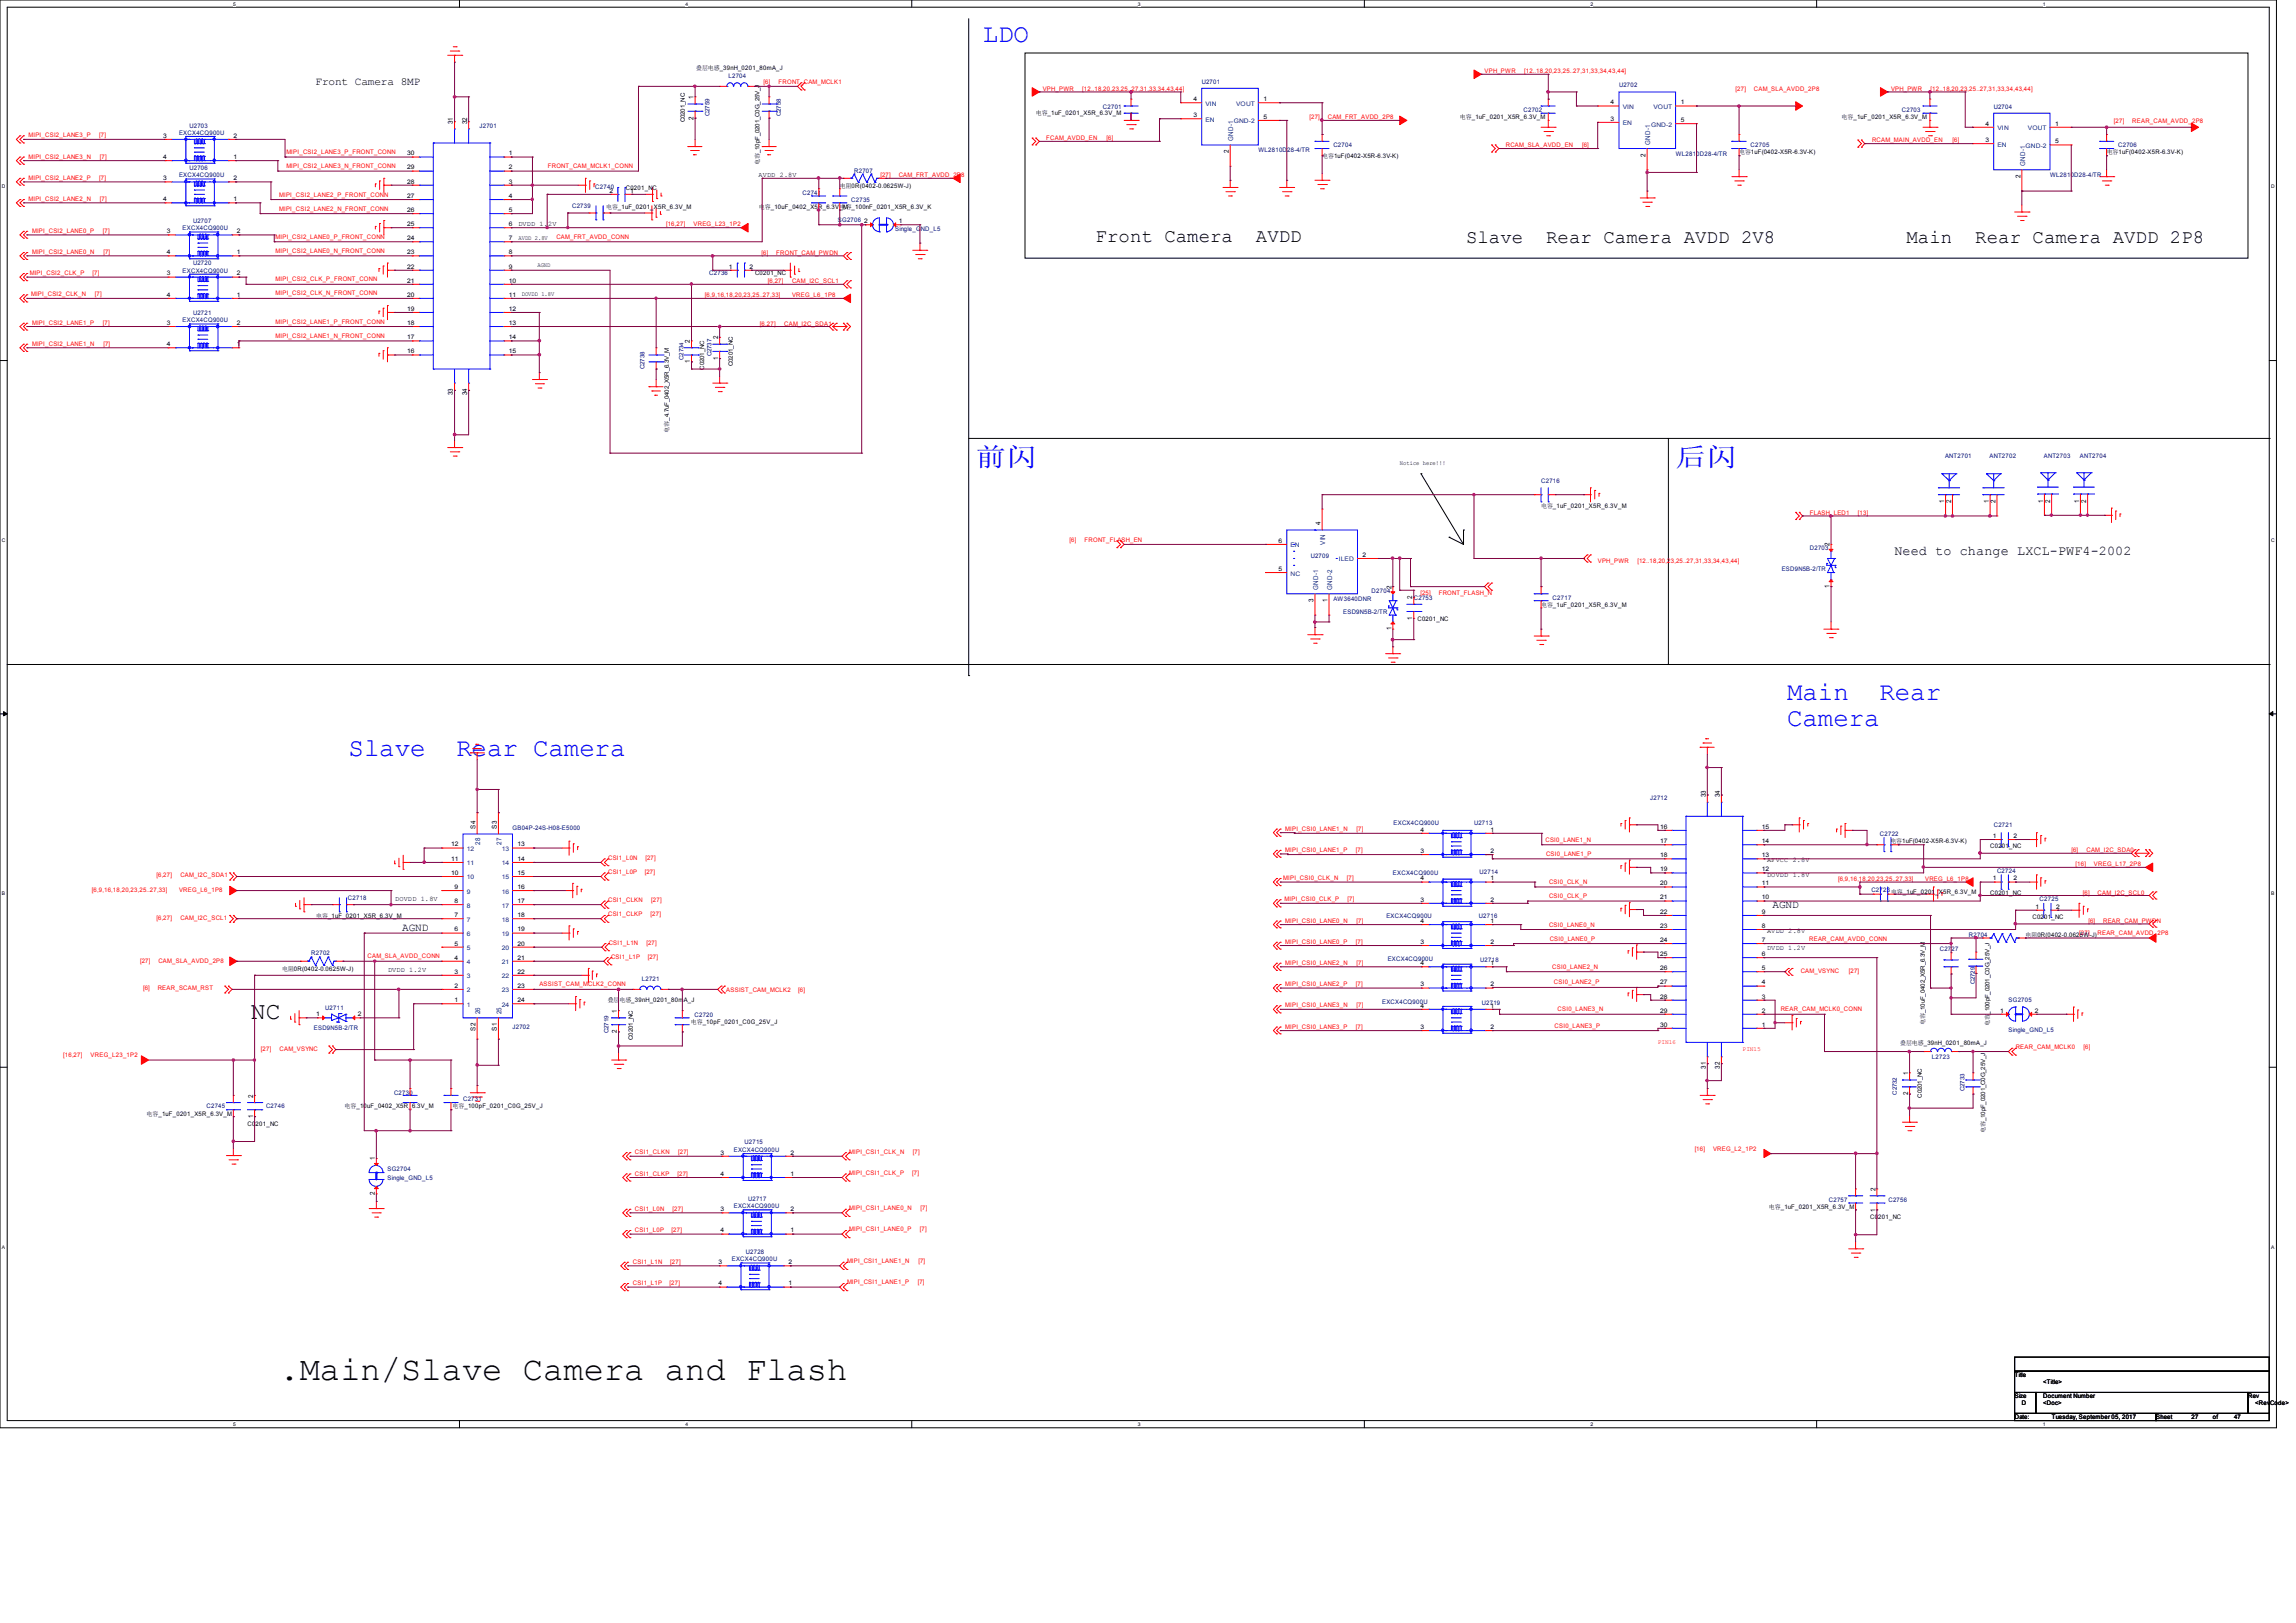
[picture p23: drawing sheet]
<svg xmlns="http://www.w3.org/2000/svg" width="297mm" height="210mm" viewBox="0 0 297 210" stroke-linecap="round" stroke-linejoin="round" font-family="sans-serif">
<defs><g id="words">
<text font-size="4.4" x="36.2" y="178.6">.Main/Slave Camera and Flash</text>
<g font-size="3.3" fill="#00f">
<text x="127.1" y="5.4">LDO</text>
<text x="126.2" y="60.3">前闪</text>
<text x="216.7" y="60.3">后闪</text>
<text x="231.2" y="90.6">Main</text>
<text x="231.2" y="93.9">Camera</text>
<text x="243.1" y="90.6">Rear</text>
<text x="45.1" y="97.8">Slave</text>
<text x="59" y="97.8">Rear Camera</text>
</g>
<text font-size="3.2" x="32.5" y="131.9">NC</text>
<g font-size="2.5">
<text x="141.7" y="31.3">Front Camera</text>
<text x="162.5" y="31.3">AVDD</text>
<text x="189.6" y="31.5">Slave</text>
<text x="200" y="31.5">Rear Camera AVDD 2V8</text>
<text x="246.6" y="31.5">Main</text>
<text x="255.5" y="31.5">Rear Camera AVDD 2P8</text>
</g>
<text font-size="1.7" x="245.1" y="71.8">Need to change LXCL-PWF4-2002</text>
<g font-size="1.4">
<text x="40.8" y="11">Front Camera 8MP</text>
<text x="229.3" y="117.5">AGND</text>
<text x="52" y="120.5">AGND</text>
</g>
<g font-size=".9">
<text x="58.6" y="16" transform="rotate(-90 58.6 16)">31</text>
<text x="60.4" y="16" transform="rotate(-90 60.4 16)">32</text>
<text x="89.7" y="15.5" transform="rotate(-90 89.7 15.5)">2</text>
<text x="89.7" y="12.8" transform="rotate(-90 89.7 12.8)">1</text>
<text x="98.1" y="22.9">AVDD 2.8V</text>
<text x="158.9" y="19.9" transform="rotate(-90 158.9 19.9)">2</text>
<text x="212.9" y="20.3" transform="rotate(-90 212.9 20.3)">2</text>
<text x="261.4" y="23.1" transform="rotate(-90 261.4 23.1)">2</text>
<text x="67.1" y="29.3">DVDD 1.2V</text>
<text x="89.2" y="47" transform="rotate(-90 89.2 47)">1</text>
<text x="89.2" y="44.4" transform="rotate(-90 89.2 44.4)">2</text>
<text x="92.9" y="46.6" transform="rotate(-90 92.9 46.6)">1</text>
<text x="92.9" y="43.9" transform="rotate(-90 92.9 43.9)">2</text>
<text x="58.6" y="51.1" transform="rotate(-90 58.6 51.1)">33</text>
<text x="60.4" y="51.1" transform="rotate(-90 60.4 51.1)">34</text>
<text x="251.5" y="65.1" transform="rotate(-90 251.5 65.1)">1</text>
<text x="252.4" y="65.1" transform="rotate(-90 252.4 65.1)">2</text>
<text x="257.2" y="65.1" transform="rotate(-90 257.2 65.1)">1</text>
<text x="258.1" y="65.1" transform="rotate(-90 258.1 65.1)">2</text>
<text x="264.3" y="65" transform="rotate(-90 264.3 65)">1</text>
<text x="265.2" y="65" transform="rotate(-90 265.2 65)">2</text>
<text x="268.9" y="65" transform="rotate(-90 268.9 65)">1</text>
<text x="269.9" y="65" transform="rotate(-90 269.9 65)">2</text>
<text x="170.8" y="67.9" transform="rotate(-90 170.8 67.9)">4</text>
<text x="236.7" y="70.7" transform="rotate(-90 236.7 70.7)">2</text>
<text x="169.9" y="77.9" transform="rotate(-90 169.9 77.9)">3</text>
<text x="171.7" y="77.9" transform="rotate(-90 171.7 77.9)">1</text>
<text x="180" y="76.2" transform="rotate(-90 180 76.2)">2</text>
<text x="182.7" y="77.6" transform="rotate(-90 182.7 77.6)">2</text>
<text x="236.7" y="76.1" transform="rotate(-90 236.7 76.1)">1</text>
<text x="180" y="81.6" transform="rotate(-90 180 81.6)">1</text>
<text x="182.7" y="80.2" transform="rotate(-90 182.7 80.2)">1</text>
<text x="61.5" y="107.3" transform="rotate(-90 61.5 107.3)">S4</text>
<text x="64.3" y="107.3" transform="rotate(-90 64.3 107.3)">S3</text>
<text x="220.7" y="103.2" transform="rotate(-90 220.7 103.2)">33</text>
<text x="222.5" y="103.2" transform="rotate(-90 222.5 103.2)">34</text>
<text x="228.6" y="111.5">AFVCC 2.8V</text>
<text x="228.6" y="113.4">DOVDD 1.8V</text>
<text x="51.1" y="116.6">DOVDD 1.8V</text>
<text x="50.2" y="125.7">DVDD 1.2V</text>
<text x="228.6" y="120.7">AVDD 2.8V</text>
<text x="228.6" y="123">DVDD 1.2V</text>
<text x="79.8" y="131.1" transform="rotate(-90 79.8 131.1)">1</text>
<text x="61.5" y="133.4" transform="rotate(-90 61.5 133.4)">S2</text>
<text x="64.3" y="133.4" transform="rotate(-90 64.3 133.4)">S1</text>
<text x="79.8" y="133.7" transform="rotate(-90 79.8 133.7)">2</text>
<text x="32.7" y="142" transform="rotate(-90 32.7 142)">2</text>
<text x="220.7" y="138.3" transform="rotate(-90 220.7 138.3)">31</text>
<text x="222.5" y="138.3" transform="rotate(-90 222.5 138.3)">32</text>
<text x="246.8" y="141.7" transform="rotate(-90 246.8 141.7)">2</text>
<text x="246.8" y="139.1" transform="rotate(-90 246.8 139.1)">1</text>
<text x="32.7" y="144.7" transform="rotate(-90 32.7 144.7)">1</text>
<text x="48.5" y="154.6" transform="rotate(-90 48.5 154.6)">2</text>
<text x="48.5" y="150.2" transform="rotate(-90 48.5 150.2)">1</text>
<text x="242.6" y="154.1" transform="rotate(-90 242.6 154.1)">2</text>
<text x="242.6" y="156.8" transform="rotate(-90 242.6 156.8)">1</text>
</g>
<g font-size=".9" fill="#004080">
<text x="159.5" y="18.3" transform="rotate(-90 159.5 18.3)">GND-1</text>
<text x="213.5" y="18.8" transform="rotate(-90 213.5 18.8)">GND-1</text>
<text x="261.9" y="21.5" transform="rotate(-90 261.9 21.5)">GND-1</text>
<text x="171.4" y="70.5" transform="rotate(-90 171.4 70.5)">VIN</text>
<text x="170.5" y="76.4" transform="rotate(-90 170.5 76.4)">GND-1</text>
<text x="172.3" y="76.4" transform="rotate(-90 172.3 76.4)">GND-2</text>
<text x="62.1" y="109.3" transform="rotate(-90 62.1 109.3)">28</text>
<text x="64.9" y="109.3" transform="rotate(-90 64.9 109.3)">27</text>
<text x="62.1" y="131.2" transform="rotate(-90 62.1 131.2)">26</text>
<text x="64.9" y="131.2" transform="rotate(-90 64.9 131.2)">25</text>
</g>
<g font-size=".8">
<text x="90" y="9">叠层电感_39nH_0201_80mA_J</text>
<text x="21.1" y="17.8">3</text>
<text x="30.2" y="17.8">2</text>
<text x="88.6" y="15.8" transform="rotate(-90 88.6 15.8)">C0201_NC</text>
<text x="134" y="14.9">电容_1uF_0201_X5R_6.3V_M</text>
<text x="154.4" y="13.1">4</text>
<text x="154.4" y="15.2">3</text>
<text x="163.4" y="13.1">1</text>
<text x="163.4" y="15.4">5</text>
<text x="188.9" y="15.4">电容_1uF_0201_X5R_6.3V_M</text>
<text x="208.3" y="13.5">4</text>
<text x="208.3" y="15.6">3</text>
<text x="217.4" y="13.5">1</text>
<text x="217.4" y="15.8">5</text>
<text x="238.2" y="15.4">电容_1uF_0201_X5R_6.3V_M</text>
<text x="256.8" y="16.3">4</text>
<text x="265.8" y="16.3">1</text>
<text x="21.1" y="23.3">3</text>
<text x="21.1" y="20.6">4</text>
<text x="30.2" y="23.3">2</text>
<text x="30.2" y="20.6">1</text>
<text x="52.7" y="23.7">28</text>
<text x="52.7" y="21.9">29</text>
<text x="52.7" y="20.1">30</text>
<text x="65.8" y="20.1">1</text>
<text x="65.8" y="21.9">2</text>
<text x="65.8" y="23.7">3</text>
<text x="98.3" y="21.3" transform="rotate(-90 98.3 21.3)">电容_10pF_0201_C0G_25V_J</text>
<text x="171" y="20.4">电容1uF(0402-X5R-6.3V-K)</text>
<text x="225" y="20">电容1uF(0402-X5R-6.3V-K)</text>
<text x="256.8" y="18.4">3</text>
<text x="265.8" y="18.5">5</text>
<text x="272.5" y="20">电容1uF(0402-X5R-6.3V-K)</text>
<text x="21.1" y="26">4</text>
<text x="30.2" y="26">1</text>
<text x="52.7" y="29.3">25</text>
<text x="52.7" y="27.4">26</text>
<text x="52.7" y="25.6">27</text>
<text x="65.8" y="25.6">4</text>
<text x="65.8" y="27.4">5</text>
<text x="65.8" y="29.3">6</text>
<text x="78.4" y="27.1">电容_1uF_0201_X5R_6.3V_M</text>
<text x="78.8" y="24.9">2</text>
<text x="80.9" y="24.6">C0201_NC</text>
<text x="81.5" y="24.9">1</text>
<text x="98.2" y="27">电容_10uF_0402_X5R_6.3V_M</text>
<text x="108.6" y="27">电容_100nF_0201_X5R_6.3V_K</text>
<text x="108.6" y="24.3">电阻0R(0402-0.0625W-J)</text>
<text x="111.8" y="28.9">2</text>
<text x="116.3" y="28.9">1</text>
<text x="21.6" y="35.6">3</text>
<text x="21.6" y="30.2">3</text>
<text x="21.6" y="32.9">4</text>
<text x="30.7" y="35.6">2</text>
<text x="30.7" y="32.9">1</text>
<text x="30.7" y="30.2">2</text>
<text x="52.7" y="34.8">22</text>
<text x="52.7" y="32.9">23</text>
<text x="52.7" y="31.1">24</text>
<text x="65.8" y="31.1">7</text>
<text x="65.8" y="32.9">8</text>
<text x="65.8" y="34.8">9</text>
<text x="67.1" y="31.1">AVDD 2.8V</text>
<text x="69.5" y="34.5">AGND</text>
<text x="94.3" y="34.8">1</text>
<text x="97" y="34.8">2</text>
<text x="97.7" y="35.5">C0201_NC</text>
<text x="21.6" y="38.4">4</text>
<text x="30.7" y="38.4">1</text>
<text x="52.7" y="40.2">19</text>
<text x="52.7" y="38.4">20</text>
<text x="52.7" y="36.6">21</text>
<text x="65.8" y="36.6">10</text>
<text x="65.8" y="38.4">11</text>
<text x="65.8" y="40.2">12</text>
<text x="67.5" y="38.4">DOVDD 1.8V</text>
<text x="21.6" y="42">3</text>
<text x="21.6" y="44.8">4</text>
<text x="30.7" y="44.8">1</text>
<text x="30.7" y="42">2</text>
<text x="52.7" y="45.7">16</text>
<text x="52.7" y="43.9">17</text>
<text x="52.7" y="42">18</text>
<text x="65.8" y="42">13</text>
<text x="65.8" y="43.9">14</text>
<text x="65.8" y="45.7">15</text>
<text x="91.1" y="47.8" transform="rotate(-90 91.1 47.8)">C0201_NC</text>
<text x="94.8" y="47.4" transform="rotate(-90 94.8 47.4)">C0201_NC</text>
<text x="86.5" y="56" transform="rotate(-90 86.5 56)">电容_4.7uF_0402_X5R_6.3V_M</text>
<text x="181.1" y="60.1">Notice here!!!</text>
<text x="199.4" y="65.8">电容_1uF_0201_X5R_6.3V_M</text>
<text x="165.4" y="70.2">6</text>
<text x="165.4" y="73.9">5</text>
<text x="176.3" y="72.1">2</text>
<text x="183.4" y="80.3">C0201_NC</text>
<text x="199.4" y="78.5">电容_1uF_0201_X5R_6.3V_M</text>
<text x="183.7" y="107.6">4</text>
<text x="192.8" y="107.6">1</text>
<text x="214.7" y="107.2">16</text>
<text x="227.9" y="107.2">15</text>
<text x="58.3" y="113.2">10</text>
<text x="58.3" y="111.4">11</text>
<text x="58.3" y="109.5">12</text>
<text x="66.9" y="109.5">13</text>
<text x="66.9" y="111.4">14</text>
<text x="66.9" y="113.2">15</text>
<text x="183.7" y="113.9">4</text>
<text x="183.7" y="110.4">3</text>
<text x="192.8" y="113.9">1</text>
<text x="192.8" y="110.4">2</text>
<text x="214.7" y="109.1">17</text>
<text x="214.7" y="110.9">18</text>
<text x="214.7" y="112.7">19</text>
<text x="227.9" y="112.7">12</text>
<text x="227.9" y="110.9">13</text>
<text x="227.9" y="109.1">14</text>
<text x="244.5" y="109.1">电容1uF(0402-X5R-6.3V-K)</text>
<text x="257.4" y="109.8">C0201_NC</text>
<text x="257.8" y="113.9">1</text>
<text x="257.8" y="108.4">1</text>
<text x="260.5" y="113.9">2</text>
<text x="260.5" y="108.4">2</text>
<text x="40.9" y="118.7">电容_1uF_0201_X5R_6.3V_M</text>
<text x="58.8" y="118.7">7</text>
<text x="58.8" y="116.8">8</text>
<text x="58.8" y="115">9</text>
<text x="66.9" y="115">16</text>
<text x="66.9" y="116.8">17</text>
<text x="66.9" y="118.7">18</text>
<text x="183.7" y="116.7">3</text>
<text x="183.7" y="119.4">4</text>
<text x="192.8" y="116.7">2</text>
<text x="192.8" y="119.4">1</text>
<text x="214.7" y="114.6">20</text>
<text x="214.7" y="116.4">21</text>
<text x="214.7" y="118.2">22</text>
<text x="227.9" y="118.2">9</text>
<text x="227.9" y="116.4">10</text>
<text x="227.9" y="114.6">11</text>
<text x="257.4" y="115.7">C0201_NC</text>
<text x="262.9" y="118.9">C0201_NC</text>
<text x="263.3" y="117.6">1</text>
<text x="266" y="117.6">2</text>
<text x="36.5" y="125.6">电阻0R(0402-0.0625W-J)</text>
<text x="58.8" y="126">3</text>
<text x="58.8" y="124.2">4</text>
<text x="58.8" y="122.3">5</text>
<text x="58.8" y="120.5">6</text>
<text x="66.9" y="120.5">19</text>
<text x="66.9" y="122.3">20</text>
<text x="66.9" y="124.2">21</text>
<text x="66.9" y="126">22</text>
<text x="183.7" y="122.1">3</text>
<text x="183.7" y="124.9">4</text>
<text x="192.8" y="122.1">2</text>
<text x="192.8" y="124.9">1</text>
<text x="214.7" y="120.1">23</text>
<text x="214.7" y="121.9">24</text>
<text x="214.7" y="123.7">25</text>
<text x="214.7" y="125.5">26</text>
<text x="227.9" y="125.5">5</text>
<text x="227.9" y="123.7">6</text>
<text x="227.9" y="121.9">7</text>
<text x="227.9" y="120.1">8</text>
<text x="262" y="121.2">电阻0R(0402-0.0625W-J)REAR_CAM_AVDD_2P8</text>
<text x="40.9" y="131.5">1</text>
<text x="46.3" y="131.5">2</text>
<text x="58.8" y="129.7">1</text>
<text x="58.8" y="127.8">2</text>
<text x="66.9" y="127.8">23</text>
<text x="66.9" y="129.7">24</text>
<text x="78.6" y="129.7">叠层电感_39nH_0201_80mA_J</text>
<text x="183.7" y="130.4">4</text>
<text x="183.7" y="127.6">3</text>
<text x="192.8" y="130.4">1</text>
<text x="192.8" y="127.6">2</text>
<text x="214.7" y="127.4">27</text>
<text x="214.7" y="129.2">28</text>
<text x="214.7" y="131">29</text>
<text x="227.9" y="131">2</text>
<text x="227.9" y="129.2">3</text>
<text x="227.9" y="127.4">4</text>
<text x="258.7" y="131">1</text>
<text x="263.2" y="131">2</text>
<text x="81.9" y="134.5" transform="rotate(-90 81.9 134.5)">C0201_NC</text>
<text x="89.4" y="132.5">电容_10pF_0201_C0G_25V_J</text>
<text x="183.7" y="133.1">3</text>
<text x="192.8" y="133.1">2</text>
<text x="214.7" y="132.8">30</text>
<text x="227.9" y="132.8">1</text>
<text x="245.8" y="135.2">叠层电感_39nH_0201_80mA_J</text>
<text x="249" y="132.6" transform="rotate(-90 249 132.6)">电容_10uF_0402_X5R_6.3V_M</text>
<text x="257.4" y="132.8" transform="rotate(-90 257.4 132.8)">电容_100pF_0201_C0G_25V_J</text>
<text x="44.6" y="143.4">电容_10uF_0402_X5R_6.3V_M</text>
<text x="58.5" y="143.4">电容_100pF_0201_C0G_25V_J</text>
<text x="248.6" y="142" transform="rotate(-90 248.6 142)">C0201_NC</text>
<text x="19" y="144.4">电容_1uF_0201_X5R_6.3V_M</text>
<text x="32" y="145.7">C0201_NC</text>
<text x="93.2" y="149.4">3</text>
<text x="102.2" y="149.4">2</text>
<text x="256.8" y="146.6" transform="rotate(-90 256.8 146.6)">电容_10pF_0201_C0G_25V_J</text>
<text x="93.2" y="152.1">4</text>
<text x="102.2" y="152.1">1</text>
<text x="93.2" y="156.7">3</text>
<text x="93.2" y="159.5">4</text>
<text x="102.2" y="159.5">1</text>
<text x="102.2" y="156.7">2</text>
<text x="228.8" y="156.4">电容_1uF_0201_X5R_6.3V_M</text>
<text x="241.9" y="157.8">C0201_NC</text>
<text x="92.9" y="163.6">3</text>
<text x="92.9" y="166.3">4</text>
<text x="102" y="166.3">1</text>
<text x="102" y="163.6">2</text>
<text x="260.6" y="178.2">Title</text>
<text x="264.3" y="179.1">&lt;Title&gt;</text>
<text x="260.6" y="180.9">Size</text>
<text x="260.6" y="183.6">Date:</text>
<text x="261.6" y="181.8">D</text>
<text x="264.3" y="181.8">&lt;Doc&gt;</text>
<text x="264.3" y="180.9">Document Number</text>
<text x="265.4" y="183.6">Tuesday, September 05, 2017</text>
<text x="278.9" y="183.6">Sheet</text>
<text x="283.5" y="183.6">27</text>
<text x="286.2" y="183.6">of</text>
<text x="289" y="183.6">47</text>
<text x="290.8" y="180.9">Rev</text>
<text x="291.7" y="181.8">&lt;RevCode&gt;</text>
</g>
<g font-size=".8" fill="#000080">
<text x="94.2" y="10.1">L2704</text>
<text x="155.5" y="10.8">U2701</text>
<text x="209.4" y="11.3">U2702</text>
<text x="23.2" y="17.4">EXCX4CQ900U</text>
<text x="24.5" y="16.5">U2703</text>
<text x="62" y="16.5">J2701</text>
<text x="91.8" y="15" transform="rotate(-90 91.8 15)">C2759</text>
<text x="101" y="15" transform="rotate(-90 101 15)">C2758</text>
<text x="142.7" y="14.1">C2701</text>
<text x="197.1" y="14.5">C2702</text>
<text x="246" y="14.5">C2703</text>
<text x="257.9" y="14.1">U2704</text>
<text x="23.2" y="22.9">EXCX4CQ900U</text>
<text x="24.5" y="22">U2706</text>
<text x="110.5" y="22.4">R2707</text>
<text x="162.8" y="19.7">WL2810D28-4/TR</text>
<text x="172.5" y="19">C2704</text>
<text x="216.8" y="20.2">WL2810D28-4/TR</text>
<text x="226.5" y="19">C2705</text>
<text x="265.2" y="22.9">WL2810D28-4/TR</text>
<text x="274" y="19">C2706</text>
<text x="23.6" y="29.8">EXCX4CQ900U</text>
<text x="25" y="28.9">U2707</text>
<text x="74" y="26.9">C2739</text>
<text x="77" y="24.5">C2740</text>
<text x="103.8" y="25.3">C2741</text>
<text x="108.4" y="28.7">SG2706</text>
<text x="110.1" y="26.1">C2735</text>
<text x="115.8" y="29.9">Single_GND_L5</text>
<text x="23.6" y="35.3">EXCX4CQ900U</text>
<text x="25" y="34.3">U2720</text>
<text x="91.7" y="35.5">C2736</text>
<text x="23.6" y="41.7">EXCX4CQ900U</text>
<text x="25" y="40.7">U2721</text>
<text x="83.4" y="47.8" transform="rotate(-90 83.4 47.8)">C2738</text>
<text x="88.4" y="46.6" transform="rotate(-90 88.4 46.6)">C2734</text>
<text x="92" y="46.1" transform="rotate(-90 92 46.1)">C2737</text>
<text x="251.6" y="59.3">ANT2701</text>
<text x="257.4" y="59.3">ANT2702</text>
<text x="264.4" y="59.2">ANT2703</text>
<text x="269" y="59.2">ANT2704</text>
<text x="199.4" y="62.5">C2716</text>
<text x="234.1" y="71.2">D2703</text>
<text x="169.6" y="72.2">U2709</text>
<text x="172.5" y="77.8">AW3640DNR</text>
<text x="177.4" y="76.7">D2704</text>
<text x="182.9" y="77.6">C2753</text>
<text x="200.8" y="77.6">C2717</text>
<text x="230.5" y="73.9">ESD9N5B-2/TR</text>
<text x="173.7" y="79.4">ESD9N5B-2/TR</text>
<text x="66.3" y="107.4">GB04P-24S-H08-E5000</text>
<text x="180.3" y="106.8">EXCX4CQ900U</text>
<text x="190.7" y="106.8">U2713</text>
<text x="213.5" y="103.5">J2712</text>
<text x="257.9" y="107">C2721</text>
<text x="180.2" y="113.2">EXCX4CQ900U</text>
<text x="191.4" y="113.1">U2714</text>
<text x="243.2" y="108.1">C2722</text>
<text x="258.3" y="113">C2724</text>
<text x="45" y="116.5">C2718</text>
<text x="179.3" y="118.8">EXCX4CQ900U</text>
<text x="191.3" y="118.7">U2716</text>
<text x="242.1" y="115.4">C2723电容_1uF_0201_X5R_6.3V_M</text>
<text x="263.8" y="116.6">C2725</text>
<text x="40.3" y="123.6">R2702</text>
<text x="179.5" y="124.3">EXCX4CQ900U</text>
<text x="191.5" y="124.4">U2718</text>
<text x="250.9" y="123">C2727</text>
<text x="254.7" y="121.2">R2704</text>
<text x="42.1" y="130.6">U2711</text>
<text x="83" y="127">L2721</text>
<text x="89.8" y="131.5">C2720</text>
<text x="178.8" y="129.9">EXCX4CQ900U</text>
<text x="191.7" y="130.1">U2719</text>
<text x="255.5" y="127.4" transform="rotate(-90 255.5 127.4)">C2729</text>
<text x="259.8" y="129.7">SG2705</text>
<text x="40.6" y="133.3">ESD9N5B-2/TR</text>
<text x="66.3" y="133.2">J2702</text>
<text x="78.7" y="133.7" transform="rotate(-90 78.7 133.7)">C2719</text>
<text x="249.9" y="137">L2723</text>
<text x="259.8" y="133.5">Single_GND_L5</text>
<text x="26.7" y="143.4">C2745</text>
<text x="34.4" y="143.4">C2746</text>
<text x="51" y="141.7">C2730</text>
<text x="59.9" y="142.5">C2731</text>
<text x="245.4" y="141.6" transform="rotate(-90 245.4 141.6)">C2732</text>
<text x="254.1" y="141.2" transform="rotate(-90 254.1 141.2)">C2733</text>
<text x="94.9" y="149">EXCX4CQ900U</text>
<text x="96.3" y="148.1">U2715</text>
<text x="50.1" y="151.6">SG2704</text>
<text x="50.1" y="152.7">Single_GND_L5</text>
<text x="96.8" y="155.4">U2717</text>
<text x="236.6" y="155.5">C2757</text>
<text x="244.3" y="155.5">C2756</text>
<text x="94.9" y="156.3">EXCX4CQ900U</text>
<text x="94.7" y="163.2">EXCX4CQ900U</text>
<text x="96.5" y="162.3">U2728</text>
</g>
<g font-size=".8" fill="#f00">
<text x="98.8" y="10.8">[6]</text>
<text x="100.7" y="10.8">FRONT_CAM_MCLK1</text>
<text x="134.9" y="11.8">VPH_PWR</text>
<text x="140" y="11.8">[12..18,20,23,25..27,31,33,34,43,44]</text>
<text x="192" y="9.5">VPH_PWR</text>
<text x="197.2" y="9.5">[12..18,20,23,25..27,31,33,34,43,44]</text>
<text x="224.5" y="11.8">[27]</text>
<text x="226.9" y="11.8">CAM_SLA_AVDD_2P8</text>
<text x="244.6" y="11.8">VPH_PWR</text>
<text x="249.7" y="11.8">[12..18,20,23,25..27,31,33,34,43,44]</text>
<text x="3.7" y="17.8">MIPI_CSI2_LANE3_P</text>
<text x="12.8" y="17.8">[7]</text>
<text x="169.4" y="15.4">[27]</text>
<text x="171.8" y="15.4">CAM_FRT_AVDD_2P8</text>
<text x="273.4" y="15.9">[27]</text>
<text x="275.8" y="15.9">REAR_CAM_AVDD_2P8</text>
<text x="3.7" y="20.5">MIPI_CSI2_LANE3_N</text>
<text x="3.7" y="23.3">MIPI_CSI2_LANE2_P</text>
<text x="12.8" y="23.3">[7]</text>
<text x="12.9" y="20.5">[7]</text>
<text x="37" y="19.9">MIPI_CSI2_LANE3_P_FRONT_CONN</text>
<text x="37" y="21.8">MIPI_CSI2_LANE3_N_FRONT_CONN</text>
<text x="70.9" y="21.8">FRONT_CAM_MCLK1_CONN</text>
<text x="113.9" y="22.9">[27]</text>
<text x="116.3" y="22.9">CAM_FRT_AVDD_2P8</text>
<text x="135.3" y="18.2">FCAM_AVDD_EN</text>
<text x="143.1" y="18.2">[6]</text>
<text x="194.8" y="19">RCAM_SLA_AVDD_EN</text>
<text x="204.7" y="19">[6]</text>
<text x="242.2" y="18.4">RCAM_MAIN_AVDD_EN</text>
<text x="252.6" y="18.4">[6]</text>
<text x="3.7" y="26">MIPI_CSI2_LANE2_N</text>
<text x="12.9" y="26">[7]</text>
<text x="36.1" y="25.4">MIPI_CSI2_LANE2_P_FRONT_CONN</text>
<text x="36.1" y="27.3">MIPI_CSI2_LANE2_N_FRONT_CONN</text>
<text x="86.2" y="29.3">[16,27]</text>
<text x="89.7" y="29.3">VREG_L23_1P2</text>
<text x="3.9" y="35.6">MIPI_CSI2_CLK_P</text>
<text x="4.1" y="32.9">MIPI_CSI2_LANE0_N</text>
<text x="4.1" y="30.1">MIPI_CSI2_LANE0_P</text>
<text x="12" y="35.6">[7]</text>
<text x="13.3" y="30.1">[7]</text>
<text x="13.4" y="32.9">[7]</text>
<text x="35.6" y="30.9">MIPI_CSI2_LANE0_P_FRONT_CONN</text>
<text x="35.6" y="32.7">MIPI_CSI2_LANE0_N_FRONT_CONN</text>
<text x="72" y="30.9">CAM_FRT_AVDD_CONN</text>
<text x="98.5" y="33">[6]</text>
<text x="100.4" y="33">FRONT_CAM_PWDN</text>
<text x="4" y="38.4">MIPI_CSI2_CLK_N</text>
<text x="12.3" y="38.4">[7]</text>
<text x="35.6" y="38.2">MIPI_CSI2_CLK_N_FRONT_CONN</text>
<text x="35.6" y="36.4">MIPI_CSI2_CLK_P_FRONT_CONN</text>
<text x="35.6" y="41.9">MIPI_CSI2_LANE1_P_FRONT_CONN</text>
<text x="91.2" y="38.4">[6,9,16,18,20,23,25..27,33]</text>
<text x="99.3" y="36.6">[6,27]</text>
<text x="102.5" y="36.6">CAM_I2C_SCL1</text>
<text x="102.5" y="38.4">VREG_L6_1P8</text>
<text x="4.1" y="42">MIPI_CSI2_LANE1_P</text>
<text x="4.1" y="44.7">MIPI_CSI2_LANE1_N</text>
<text x="13.3" y="42">[7]</text>
<text x="13.4" y="44.7">[7]</text>
<text x="35.6" y="43.7">MIPI_CSI2_LANE1_N_FRONT_CONN</text>
<text x="98.3" y="42.1">[6,27]</text>
<text x="101.4" y="42.1">CAM_I2C_SDA1</text>
<text x="138.4" y="70.1">[6]</text>
<text x="140.3" y="70.1">FRONT_FLASH_EN</text>
<text x="234.1" y="66.6">FLASH_LED1</text>
<text x="240.3" y="66.6">[13]</text>
<text x="183.7" y="77">[25]</text>
<text x="186.1" y="77">FRONT_FLASH_N</text>
<text x="206.7" y="72.8">VPH_PWR</text>
<text x="211.8" y="72.8">[12..18,20,23,25..27,31,33,34,43,44]</text>
<text x="166.3" y="107.5">MIPI_CSI0_LANE1_N</text>
<text x="175.5" y="107.5">[7]</text>
<text x="20.2" y="113.5">[6,27]</text>
<text x="23.3" y="113.5">CAM_I2C_SDA1</text>
<text x="78.7" y="111.3">CSI1_L0N</text>
<text x="78.7" y="113.1">CSI1_L0P</text>
<text x="83.4" y="113.1">[27]</text>
<text x="83.5" y="111.3">[27]</text>
<text x="166" y="113.9">MIPI_CSI0_CLK_N</text>
<text x="166.3" y="110.2">MIPI_CSI0_LANE1_P</text>
<text x="174.2" y="113.9">[7]</text>
<text x="175.4" y="110.2">[7]</text>
<text x="199.9" y="108.9">CSI0_LANE1_N</text>
<text x="200" y="110.7">CSI0_LANE1_P</text>
<text x="237.8" y="114">[6,9,16,18,20,23,25..27,33]</text>
<text x="249" y="114">VREG_L6_1P8</text>
<text x="267.9" y="110.2">[6]</text>
<text x="268.5" y="112.1">[16]</text>
<text x="269.9" y="110.2">CAM_I2C_SDA0</text>
<text x="270.9" y="112.1">VREG_L17_2P8</text>
<text x="11.9" y="115.4">[6,9,16,18,20,23,25..27,33]</text>
<text x="20.2" y="119">[6,27]</text>
<text x="23.2" y="115.4">VREG_L6_1P8</text>
<text x="23.3" y="119">CAM_I2C_SCL1</text>
<text x="78.7" y="118.5">CSI1_CLKP</text>
<text x="78.7" y="116.7">CSI1_CLKN</text>
<text x="84.2" y="118.5">[27]</text>
<text x="84.2" y="116.7">[27]</text>
<text x="166.2" y="116.6">MIPI_CSI0_CLK_P</text>
<text x="166.3" y="119.4">MIPI_CSI0_LANE0_N</text>
<text x="174.3" y="116.6">[7]</text>
<text x="175.5" y="119.4">[7]</text>
<text x="200.4" y="116.2">CSI0_CLK_P</text>
<text x="200.4" y="114.4">CSI0_CLK_N</text>
<text x="200.4" y="119.9">CSI0_LANE0_N</text>
<text x="269.4" y="115.7">[6]</text>
<text x="270.1" y="119.4">[6]</text>
<text x="271.3" y="115.7">CAM_I2C_SCL0</text>
<text x="272.1" y="119.4">REAR_CAM_PWDN</text>
<text x="18.1" y="124.6">[27]</text>
<text x="20.5" y="124.6">CAM_SLA_AVDD_2P8</text>
<text x="47.5" y="124">CAM_SLA_AVDD_CONN</text>
<text x="78.7" y="122.2">CSI1_L1N</text>
<text x="79" y="124">CSI1_L1P</text>
<text x="83.6" y="122.2">[27]</text>
<text x="83.8" y="124">[27]</text>
<text x="166.3" y="122.1">MIPI_CSI0_LANE0_P</text>
<text x="166.3" y="124.9">MIPI_CSI0_LANE2_N</text>
<text x="175.4" y="122.1">[7]</text>
<text x="175.5" y="124.9">[7]</text>
<text x="200.5" y="121.7">CSI0_LANE0_P</text>
<text x="200.8" y="125.3">CSI0_LANE2_N</text>
<text x="232.9" y="125.9">CAM_VSYNC</text>
<text x="234" y="121.7">REAR_CAM_AVDD_CONN</text>
<text x="239.2" y="125.9">[27]</text>
<text x="269" y="121">[27]</text>
<text x="18.5" y="128.1">[6]</text>
<text x="20.4" y="128.1">REAR_SCAM_RST</text>
<text x="69.8" y="127.6">ASSIST_CAM_MCLK2_CONN</text>
<text x="93.9" y="128.4">ASSIST_CAM_MCLK2</text>
<text x="103.3" y="128.4">[6]</text>
<text x="166.3" y="130.3">MIPI_CSI0_LANE3_N</text>
<text x="166.3" y="127.6">MIPI_CSI0_LANE2_P</text>
<text x="175.4" y="127.6">[7]</text>
<text x="175.5" y="130.3">[7]</text>
<text x="201" y="127.4">CSI0_LANE2_P</text>
<text x="201.5" y="130.9">CSI0_LANE3_N</text>
<text x="230.3" y="130.9">REAR_CAM_MCLK0_CONN</text>
<text x="8.2" y="136.8">[16,27]</text>
<text x="11.7" y="136.8">VREG_L23_1P2</text>
<text x="33.7" y="135.9">[27]</text>
<text x="36.2" y="135.9">CAM_VSYNC</text>
<text x="166.3" y="133.1">MIPI_CSI0_LANE3_P</text>
<text x="175.4" y="133.1">[7]</text>
<text x="201.1" y="133">CSI0_LANE3_P</text>
<text x="214.5" y="135.1">PIN16</text>
<text x="225.4" y="136">PIN15</text>
<text x="260.7" y="135.8">REAR_CAM_MCLK0</text>
<text x="269.5" y="135.8">[6]</text>
<text x="82.1" y="149.4">CSI1_CLKN</text>
<text x="87.7" y="149.4">[27]</text>
<text x="109.9" y="149.3">MIPI_CSI1_CLK_N</text>
<text x="118.1" y="149.3">[7]</text>
<text x="219.2" y="148.9">[16]</text>
<text x="221.6" y="148.9">VREG_L2_1P2</text>
<text x="82.1" y="152.1">CSI1_CLKP</text>
<text x="87.6" y="152.1">[27]</text>
<text x="109.9" y="152">MIPI_CSI1_CLK_P</text>
<text x="118" y="152">[7]</text>
<text x="82.1" y="159.4">CSI1_L0P</text>
<text x="82.1" y="156.7">CSI1_L0N</text>
<text x="86.9" y="159.4">[27]</text>
<text x="87" y="156.7">[27]</text>
<text x="109.9" y="156.6">MIPI_CSI1_LANE0_N</text>
<text x="109.9" y="159.3">MIPI_CSI1_LANE0_P</text>
<text x="119" y="159.3">[7]</text>
<text x="119.1" y="156.6">[7]</text>
<text x="81.9" y="166.3">CSI1_L1P</text>
<text x="81.9" y="163.5">CSI1_L1N</text>
<text x="86.6" y="166.3">[27]</text>
<text x="86.7" y="163.5">[27]</text>
<text x="109.6" y="163.4">MIPI_CSI1_LANE1_N</text>
<text x="109.6" y="166.2">MIPI_CSI1_LANE1_P</text>
<text x="118.7" y="166.2">[7]</text>
<text x="118.8" y="163.4">[7]</text>
</g>
<g font-size=".8" fill="#004080">
<text x="155.9" y="15.7">EN</text>
<text x="155.9" y="13.7">VIN</text>
<text x="159.6" y="16">GND-2</text>
<text x="159.9" y="13.7">VOUT</text>
<text x="209.9" y="16.2">EN</text>
<text x="209.9" y="14.1">VIN</text>
<text x="213.6" y="16.4">GND-2</text>
<text x="213.9" y="14.1">VOUT</text>
<text x="258.4" y="16.8">VIN</text>
<text x="262.3" y="16.8">VOUT</text>
<text x="258.4" y="19">EN</text>
<text x="262" y="19.1">GND-2</text>
<text x="166.9" y="70.8">EN</text>
<text x="166.9" y="74.5">NC</text>
<text x="173.2" y="72.6">ILED</text>
<text x="60.4" y="113.8">10</text>
<text x="60.4" y="112">11</text>
<text x="60.4" y="110.1">12</text>
<text x="64.9" y="110.1">13</text>
<text x="64.9" y="112">14</text>
<text x="64.9" y="113.8">15</text>
<text x="60.4" y="119.3">7</text>
<text x="60.4" y="117.4">8</text>
<text x="60.4" y="115.6">9</text>
<text x="64.9" y="115.6">16</text>
<text x="64.9" y="117.4">17</text>
<text x="64.9" y="119.3">18</text>
<text x="60.4" y="124.8">4</text>
<text x="60.4" y="122.9">5</text>
<text x="60.4" y="121.1">6</text>
<text x="64.9" y="121.1">19</text>
<text x="64.9" y="122.9">20</text>
<text x="64.9" y="124.8">21</text>
<text x="60.4" y="130.3">1</text>
<text x="60.4" y="128.4">2</text>
<text x="60.4" y="126.6">3</text>
<text x="64.9" y="126.6">22</text>
<text x="64.9" y="128.4">23</text>
<text x="64.9" y="130.3">24</text>
</g>
<g font-size=".6">
<text x="30.2" y=".7">5</text>
<text x="88.7" y=".7">4</text>
<text x="147.2" y=".7">3</text>
<text x="205.7" y=".7">2</text>
<text x="264.2" y=".7">1</text>
<text x=".3" y="24.4">D</text>
<text x="293.8" y="24.4">D</text>
<text x=".3" y="70.1">C</text>
<text x="293.8" y="70.1">C</text>
<text x=".3" y="115.8">B</text>
<text x="293.8" y="115.8">B</text>
<text x=".3" y="161.5">A</text>
<text x="293.8" y="161.5">A</text>
<text x="30.2" y="184.5">5</text>
<text x="88.7" y="184.5">4</text>
<text x="147.2" y="184.5">3</text>
<text x="205.7" y="184.5">2</text>
<text x="264.2" y="184.5">1</text>
</g>
</g></defs>
<path d="M0 0h294.5v184.7h-294.5zM.9 .9h292.6v182.9h-292.6z" fill="none" stroke="#000" stroke-width=".13"/>
<g fill="#fff">
<path d="M30.2 .1h.3v.7h-.3z"/>
<path d="M30.2 183.9h.3v.8h-.3z"/>
</g>
<path d="M59.4 0v.9M59.4 183.8v.9" fill="none" stroke="#000" stroke-width=".13"/>
<g fill="#fff">
<path d="M88.7 .1h.3v.7h-.3z"/>
<path d="M88.7 183.9h.3v.8h-.3z"/>
</g>
<path d="M117.9 0v.9M117.9 183.8v.9" fill="none" stroke="#000" stroke-width=".13"/>
<g fill="#fff">
<path d="M147.2 .1h.3v.7h-.3z"/>
<path d="M147.2 183.9h.3v.8h-.3z"/>
</g>
<path d="M176.5 0v.9M176.5 183.8v.9" fill="none" stroke="#000" stroke-width=".13"/>
<g fill="#fff">
<path d="M205.7 .1h.4v.7h-.4z"/>
<path d="M205.7 183.9h.4v.8h-.4z"/>
</g>
<path d="M235 0v.9M235 183.8v.9" fill="none" stroke="#000" stroke-width=".13"/>
<g fill="#fff">
<path d="M264.2 .1h.4v.7h-.4z"/>
<path d="M264.2 183.9h.4v.8h-.4z"/>
<path d="M.3 23.8h.4v.7h-.4z"/>
<path d="M293.8 23.8h.5v.7h-.5z"/>
<path d="M.3 69.5h.4v.7h-.4z"/>
<path d="M293.8 69.5h.5v.7h-.5z"/>
</g>
<path d="M0 46.7h.9M293.5 46.7h1" fill="none" stroke="#000" stroke-width=".13"/>
<g fill="#fff">
<path d="M.3 115.2h.4v.8h-.4z"/>
<path d="M293.8 115.2h.4v.8h-.4z"/>
</g>
<path d="M0 92.4h.9M293.5 92.4h1" fill="none" stroke="#000" stroke-width=".13"/>
<path d="M.5 92.1l.4 .3-.4 .2zM293.5 92.4l.5-.3v.5z" fill="#000" stroke="#000" stroke-width=".13"/>
<g fill="#fff">
<path d="M.3 161h.3v.7h-.3z"/>
<path d="M293.8 161h.4v.7h-.4z"/>
</g>
<g fill="none" stroke="#000" stroke-width=".13">
<path d="M125.3 2.4v85M132.6 6.9h158.2v26.5h-158.2zM125.3 56.7h168.2M215.8 56.7v29.3M293.5 56.7h.1M183.8 61.3h.1M183.8 61.3l5.5 9.1M187.5 69.5h.1M187.5 69.5l1.8 .9M189.3 68.6h.1M189.3 68.6v1.8M.9 86h292.6"/>
<path d="M125.3 87.4h.1M215.8 86h.1M293.5 86h.1M0 138.1h.9M293.5 138.1h1M260.6 175.6h32.9v1.8h-32.9zM260.6 177.4h32.9v2.8h-32.9zM260.6 180.2h2.8v2.7h-2.8zM260.6 182.9h18.3v.9h-18.3zM263.4 180.2h27.4v2.7h-27.4zM278.9 182.9h14.6v.9h-14.6zM290.8 180.2h2.7v2.7h-2.7z"/>
</g>
<g fill="none" stroke="#f00" stroke-width=".13">
<path d="M2.6 17.6h.1M2.6 18.5h.1M2.6 17.6l-.5 .4 .5 .5M3 17.6h.1M3 18.5h.1M3 17.6l-.4 .4 .4 .5M21.3 18h.1M21.3 18h.9M29.5 18h1M30.5 18h.1M57.9 7.2h1.8M58.3 6.6h1.1"/>
<path d="M58.6 6.1h.4M58.8 7.2h.1M58.8 15.7h.1M58.8 7.2v.8M58.8 15.7v1M59 6.1h.1M59.4 6.6h.1M59.7 7.2h.1M60.6 15.7h.1M60.6 15.7v1M89 19h.1M89 19h1.8"/>
<path d="M89.4 19.5h.1M89.4 19.5h1.1M89.9 19h.1M89.9 12.5h.1M89.9 15.3h.1M89.9 12.5v1M89.9 14.4v.9M89.9 18v1M93.1 11.2h.9M93.1 11.2h.1M96.8 11.2h.9M97.7 11.2h.1"/>
<path d="M98.6 19h.1M98.6 19h1.8M99 19.5h.1M99 19.5h1M99.5 19h.1M99.5 12.5h.1M99.5 15.3h.1M99.5 12.5v1M99.5 14.4v.9M99.5 18v1M103.6 10.7h.1M103.6 11.6h.1"/>
<path d="M103.6 10.7l-.4 .5 .4 .4M104.1 10.7l-.5 .5 .5 .4M104.1 11.6h.1M104.1 10.7h.1M133.5 17.9h.1M133.5 18.8h.1M133.5 17.9l.5 .4-.5 .5M134 18.8h.1M134 17.9h.1M134 17.9l.5 .4-.5 .5M145.4 15.6h1.8M145.8 16.1h1.1"/>
<path d="M146.1 16.7h.4M146.3 15.6h.1M146.3 12.8h.1M146.3 12.8v.9M146.3 14.6v1M146.5 16.7h.1M146.9 16.1h.1M147.2 15.6h.1M152.7 13.3h2.7M152.7 15.4h2.7M152.7 15.4h.1M152.7 13.3h.1"/>
<path d="M159.1 18.8v2.7M162.8 15.6h2.7M162.8 13.3h2.7M165.5 13.3h.1M165.5 15.6h.1M171 17.4h.1M171 17.4v.9M171 19.2v1M193 18.8h.1M193 19.7h.1M193 18.8l.4 .4-.4 .5M193.4 19.7h.1"/>
<path d="M193.4 18.8h.1M193.4 18.8l.5 .4-.5 .5M199.3 16.5h1.9M199.7 17h1.1M200.1 17.6h.3M200.3 16.5h.1M200.3 12.8h.1M200.3 15.6h.1M200.3 12.8v.9M200.3 14.6v1.9M200.4 17.6h.1M200.8 17h.1"/>
<path d="M201.2 16.5h.1M206.7 15.8h.1M206.7 13.7h.1M206.7 13.7h2.7M206.7 15.8h2.7M213.1 19.2v2.8M216.7 13.7h2.8M216.7 16h2.8M219.5 13.7h.1M219.5 16h.1M225 17.4h.1M225 17.4v.9"/>
<path d="M225 19.2v1M240.3 18.1h.1M240.3 19.1h.1M240.3 18.1l.5 .5-.5 .4M240.8 19.1h.1M240.8 18.1h.1M240.8 18.1l.4 .5-.4 .4M248.8 16.5h1.8M249.1 17h1.1M249.5 17.6h.4M249.6 16.5h.1M249.6 12.8h.1"/>
<path d="M249.6 15.6h.1M249.6 12.8v.9M249.6 14.6v1.9M249.9 17.6h.1M250.2 17h.1M250.6 16.5h.1M255.1 16.5h2.8M255.1 18.6h2.8M255.1 18.6h.1M255.1 16.5h.1M265.2 16.5h2.7M265.2 18.8h2.7"/>
<path d="M267.9 16.5h.1M267.9 18.8h.1M272.5 17.4h.1M272.5 17.4v.9M272.5 19.2v1M2.6 20.3h.1M2.6 21.3h.1M2.6 25.8h.1M2.6 26.7h.1M2.6 23.1h.1M2.6 24h.1M2.6 20.3l-.5 .5 .5 .5"/>
<path d="M2.6 25.8l-.5 .4 .5 .5M2.6 23.1l-.5 .4 .5 .5M3 20.3h.1M3 21.3h.1M3 25.8h.1M3 26.7h.1M3 23.1h.1M3 24h.1M3 32.7h.1M3 33.6h.1M3 29.9h.1M3 30.8h.1"/>
<path d="M3 35.4h.1M3 36.3h.1M3 38.1h.1M3 39.1h.1M3 20.3l-.4 .5 .4 .5M3 25.8l-.4 .4 .4 .5M3 23.1l-.4 .4 .4 .5M3 32.7l-.4 .4 .4 .5M3 29.9l-.4 .5 .4 .4M3 35.4l-.4 .5 .4 .4M3 38.1l-.4 .5 .4 .5M3.5 32.7l-.5 .4 .5 .5"/>
<path d="M3.5 29.9l-.5 .5 .5 .4M3.5 35.4l-.5 .5 .5 .4M3.5 38.1l-.5 .5 .5 .5M3.5 32.7h.1M3.5 33.6h.1M3.5 29.9h.1M3.5 30.8h.1M3.5 35.4h.1M3.5 36.3h.1M3.5 38.1h.1M3.5 39.1h.1M21.3 23.5h.1"/>
<path d="M21.3 26.2h.1M21.3 20.8h.1M21.3 26.2h.9M21.3 23.5h.9M21.3 20.8h.9M21.8 38.6h.9M21.8 35.9h.9M21.8 33.1h.9M21.8 30.4h.9M21.8 35.9h.1M21.8 38.6h.1M21.8 30.4h.1"/>
<path d="M21.8 33.1h.1M29.5 26.2h1M29.5 23.5h1M29.5 20.8h1M30 38.6h.9M30 35.9h.9M30 33.1h.9M30 30.4h.9M30.5 26.2h.1M30.5 23.5h.1M30.5 20.8h.1M30.9 38.6h.1"/>
<path d="M30.9 35.9h.1M30.9 33.1h.1M30.9 30.4h.1M48.6 23.8h.1M48.6 29.3h.1M48.6 23.8v.4M48.6 29.3v.3M49 34.8h.1M49 34.8v.3M49.1 23.4h.1M49.1 28.9h.1M49.1 23.4v1.1"/>
<path d="M49.1 28.9v1.1M49.6 34.4h.1M49.6 39.9h.1M49.6 34.4v1.1M49.6 39.9v1.1M49.7 24h.9M49.7 29.5h.9M49.7 24h.1M49.7 23.1h.1M49.7 29.5h.1M49.7 28.5h.1M49.7 23.1v1.8"/>
<path d="M49.7 28.5v1.9M50.1 35h1M50.1 35h.1M50.1 34h.1M50.1 39.5h.1M50.1 34v1.9M50.1 39.5v1.9M53.3 38.6h.1M53.3 36.8h.1M53.3 35h.1M53.3 33.1h.1M53.3 31.3h.1"/>
<path d="M53.3 29.5h.1M53.3 27.6h.1M53.3 25.8h.1M53.3 24h.1M53.3 22.1h.1M53.3 20.3h.1M53.3 24h.9M53.3 35h.9M53.3 29.5h.9M53.3 38.6h.9M53.3 20.3h.9M53.3 22.1h.9"/>
<path d="M53.3 25.8h.9M53.3 27.6h.9M53.3 31.3h.9M53.3 33.1h.9M53.3 36.8h.9M65.2 24h.9M65.2 35h.9M65.2 29.5h.9M65.2 38.6h.9M65.2 20.3h.9M65.2 22.1h.9M65.2 25.8h.9"/>
<path d="M65.2 27.6h.9M65.2 31.3h.9M65.2 33.1h.9M65.2 36.8h.9M66.1 20.3h.1M66.1 22.1h.1M66.1 24h.1M66.1 25.8h.1M66.1 27.6h.1M66.1 29.5h.1M66.1 31.3h.1M66.1 33.1h.1"/>
<path d="M66.1 35h.1M66.1 36.8h.1M66.1 38.6h.1M74.8 24h.9M75.7 24h.1M75.7 23.1h.1M75.7 23.1v1.8M76.2 27.6h.9M76.2 27.6h.1M76.3 23.4h.1M76.3 23.4v1.1M76.8 23.8h.1"/>
<path d="M76.8 23.8v.4M78 27.6h.9M78.9 27.6h.1M79 25.1h.1M79 25.1h.9M80.9 25.1h.8M81.7 25.1h.1M83.4 27.6h.9M83.5 25.1h.9M84.3 27.6h.1M84.3 28.4h.1M84.3 26.6v1.8"/>
<path d="M84.4 25.1h.1M84.4 26.1h.1M84.4 24.3v1.8M84.9 28.1h.1M84.9 27v1.1M85 25.7h.1M85 24.6v1.1M85.4 27.7h.1M85.4 27.3v.4M85.5 25.4h.1M85.5 25v.4M89.7 20h.1"/>
<path d="M89.7 20h.4M94.5 35h.9M94.5 35h.1M96.3 35h.9M97.2 35h.1M99.3 20h.1M99.3 20h.4M101.3 35h.9M102.2 35h.1M102.2 35.9h.1M102.2 34v1.9M102.8 35.5h.1"/>
<path d="M102.8 34.4v1.1M103.3 35.1h.1M103.3 34.8v.3M105.9 24.4h.1M105.9 27.2h.1M105.9 24.4v1M105.9 26.2v1M108.6 24.4h.1M108.6 27.2h.1M108.6 24.4v1M108.6 26.2v1M109.1 23.1h.1"/>
<path d="M109.1 23.1h.9M109.6 36.3l-.5 .5 .5 .5M109.6 32.7l-.5 .4 .5 .5M109.6 37.3h.1M109.6 36.3h.1M109.6 33.6h.1M109.6 32.7h.1M110 36.3l-.4 .5 .4 .5M110 32.7l-.4 .4 .4 .5M110 36.3h.1M110 37.3h.1M110 32.7h.1"/>
<path d="M110 33.6h.1M111.9 29.1h1M111.9 29.1h.1M113.7 23.1h.9M114.6 23.1h.1M115.6 29.1h.9M116.5 29.1h.1M118.1 32.4h1.8M118.4 32.9h1.1M118.8 33.5h.4M119 32.4h.1M119 31.5v.9"/>
<path d="M119.2 33.5h.1M119.5 32.9h.1M119.9 32.4h.1M158.2 24.3h1.8M158.6 24.8h1.1M158.9 25.4h.4M159.1 24.3h.1M159.1 21.5h.1M159.1 23.3v1M159.3 25.4h.1M159.7 24.8h.1M160 24.3h.1"/>
<path d="M165.5 24.3h1.8M165.9 24.8h1.1M166.2 25.4h.4M166.5 24.3h.1M166.5 23.3v1M166.6 25.4h.1M167 24.8h.1M167.3 24.3h.1M170.1 23.3h1.8M170.5 23.9h1.1M170.8 24.4h.4M171 23.3h.1"/>
<path d="M171 20.2h.1M171 22.4v.9M171.2 24.4h.1M171.6 23.9h.1M171.9 23.3h.1M212.2 25.6h1.8M212.5 26.2h1.1M212.9 26.7h.4M213.1 25.6h.1M213.1 22h.1M213.1 24.7v.9M213.3 26.7h.1"/>
<path d="M213.6 26.2h.1M214 25.6h.1M224 22.9h1.9M224.4 23.4h1.1M224.8 24h.3M225 22.9h.1M225 20.2h.1M225 22v.9M225.1 24h.1M225.5 23.4h.1M225.9 22.9h.1M260.6 27.4h1.9"/>
<path d="M261 28h1.1M261.4 28.5h.3M261.5 27.4h.1M261.5 24.7h.1M261.5 22v2.7M261.5 26.5v.9M261.7 28.5h.1M262.1 28h.1M262.5 27.4h.1M271.6 22.9h1.8M271.9 23.4h1.2M272.3 24h.4"/>
<path d="M272.5 22.9h.1M272.5 20.2h.1M272.5 22v.9M272.7 24h.1M273 23.4h.1M273.4 22.9h.1M3 41.8h.1M3 42.7h.1M3 44.5h.1M3 45.5h.1M3 41.8l-.4 .4 .4 .5M3 44.5l-.4 .5 .4 .5"/>
<path d="M3.5 41.8l-.5 .4 .5 .5M3.5 44.5l-.5 .5 .5 .5M3.5 41.8h.1M3.5 42.7h.1M3.5 44.5h.1M3.5 45.5h.1M21.8 42.2h.9M21.8 45h.9M21.8 42.2h.1M21.8 45h.1M30 42.2h.9M30 45h.9"/>
<path d="M30.9 45h.1M30.9 42.2h.1M49 40.3h.1M49 45.7h.1M49 40.3v.3M49 45.7v.4M49.6 45.4h.1M49.6 45.4v1.1M50.1 40.4h1M50.1 45.9h1M50.1 40.4h.1M50.1 45.9h.1"/>
<path d="M50.1 45h.1M50.1 45v1.8M53.3 45.9h.1M53.3 44.1h.1M53.3 42.2h.1M53.3 40.4h.1M53.3 40.4h.9M53.3 45.9h.9M53.3 42.2h.9M53.3 44.1h.9M57.9 57.9h1.8M58.3 58.5h1.1"/>
<path d="M58.6 59h.4M58.8 57.9h.1M58.8 50.5h.1M58.8 49.6v.9M58.8 57v.9M59 59h.1M59.4 58.5h.1M59.7 57.9h.1M60.6 50.5h.1M60.6 49.6v.9M65.2 40.4h.9M65.2 45.9h.9"/>
<path d="M65.2 42.2h.9M65.2 44.1h.9M66.1 40.4h.1M66.1 42.2h.1M66.1 44.1h.1M66.1 45.9h.1M68.9 49.1h1.8M69.3 49.7h1M69.6 50.2h.4M69.8 49.1h.1M69.8 48.2v.9M70 50.2h.1"/>
<path d="M70.3 49.7h.1M70.7 49.1h.1M83.9 50h.1M83.9 50h1.9M84.3 50.6h1.1M84.3 50.6h.1M84.7 51.1h.1M84.7 51.1h.3M84.9 50h.1M84.9 45h.1M84.9 47.8h.1M84.9 45v.9"/>
<path d="M84.9 46.8v1M84.9 49.1v.9M89.5 46.8h.1M89.5 44.1h.1M89.5 44.1v.9M89.5 45.9v.9M92.2 49.6h1.8M92.5 50.1h1.1M92.9 50.7h.4M93.1 49.6h.1M93.1 46.4h.1M93.1 43.6h.1"/>
<path d="M93.1 43.6v.9M93.1 45.5v.9M93.1 48.7v.9M93.3 50.7h.1M93.6 50.1h.1M94 49.6h.1M107.7 41.8l-.4 .4 .4 .5M107.7 42.7h.1M107.7 41.8h.1M107.7 42.2h.1M107.7 42.2l.5 .5M107.7 42.2h1.9"/>
<path d="M108.2 41.8l-.5 .4M108.2 41.8h.1M108.2 42.7h.1M109.1 41.8h.1M109.1 42.7h.1M109.1 41.8l.5 .4M109.6 41.8h.1M109.6 42.7h.1M109.6 42.2l-.5 .5M109.6 41.8l.4 .4-.4 .5M144.5 70h.1M144.5 70.9h.1"/>
<path d="M144.5 70l.4 .4-.4 .5M144.9 70l.5 .4-.5 .5M144.9 70.9h.1M144.9 70h.1M163.7 74.1h.1M163.7 70.4h.1M163.7 74.1h2.8M163.7 70.4h2.8M170.1 79.6h.1M170.1 76.8v2.8M171 65.9h.1M171 65.9v2.7"/>
<path d="M171.9 79.6h.1M171.9 76.8v2.8M175.6 72.3h2.7M178.3 72.3h.1M180.2 75.9h.1M180.2 75.9v.9M182.9 77.3h.1M182.9 77.3v.9M182.9 79.1v.9M192.5 75.4l-.5 .5 .5 .5M192.5 75.4h.1M192.5 76.4h.1"/>
<path d="M193 76.4h.1M193 75.4h.1M193 75.4l-.5 .5 .5 .5M198.5 64h.1M198.5 64h.8M199.3 75.9h.1M199.3 78.7h.1M199.3 75.9v.9M199.3 77.7v1M200.3 64h.9M201.2 64h.1M204.9 64h.8"/>
<path d="M205.3 71.8l-.4 .5 .4 .4M205.3 71.8h.1M205.3 72.7h.1M205.7 71.8l-.4 .5 .4 .4M205.7 64h.1M205.7 63.1h.1M205.7 72.7h.1M205.7 71.8h.1M205.7 63.1v1.8M206.3 63.5h.1M206.3 63.5v1.1M206.8 63.8h.1"/>
<path d="M206.8 63.8v.4M232.3 66.3h.1M232.3 67.2h.1M232.3 66.3l.4 .5-.4 .4M232.7 66.3l.5 .5-.5 .4M232.7 67.2h.1M232.7 66.3h.1M236.9 75.9h.1M236.9 70.4h.1M236.9 70.4v.9M236.9 75v.9M251.7 66.8h.1"/>
<path d="M251.7 64v2.8M252.6 66.8h.1M252.6 64v2.8M257.4 66.8h.1M257.4 64v2.8M258.3 66.8h.1M258.3 64v2.8M264.5 66.7h.1M264.5 63.9v2.8M265.4 66.7h.1M265.4 63.9v2.8M269.1 66.7h.1"/>
<path d="M269.1 63.9v2.8M270 66.7h.1M270 63.9v2.8M272.2 66.7h.9M273.1 66.7h.1M273.1 65.7h.1M273.1 65.7v1.9M273.7 66.1h.1M273.7 66.1v1.1M274.2 66.5h.1M274.2 66.5v.3M60.8 97.4h1.9"/>
<path d="M60.8 97.4h.1M61.2 96.9h1.1M61.2 96.9h.1M61.6 96.3h.1M61.6 96.3h.3M61.7 97.4h.1M61.7 97.4v.9M169.2 82.1h1.8M169.5 82.7h1.1M169.9 83.2h.4M170.1 82.1h.1M170.1 81.2v.9"/>
<path d="M170.3 83.2h.1M170.6 82.7h.1M171 82.1h.1M179.2 84.6h1.9M179.6 85.1h1.1M180 85.7h.3M180.2 84.6h.1M180.2 81.4h.1M180.2 80.5v.9M180.2 83.7v.9M180.3 85.7h.1M180.7 85.1h.1"/>
<path d="M181.1 84.6h.1M182.9 80h.1M198.5 82.3h1.8M198.8 82.8h1.1M199.2 83.4h.4M199.3 82.3h.1M199.3 81.4v.9M199.6 83.4h.1M199.9 82.8h.1M200.3 82.3h.1M219.9 96.7h.1M219.9 96.7h1.8"/>
<path d="M220.3 96.1h1.1M220.3 96.1h.1M220.6 95.6h.4M220.6 95.6h.1M220.9 96.7h.1M220.9 96.7v.9M235.9 81.4h1.8M236.3 82h1.1M236.6 82.5h.4M236.9 81.4h.1M236.9 80.5v.9M237 82.5h.1"/>
<path d="M237.4 82h.1M237.7 81.4h.1M29.7 118.4l.5 .5-.5 .4M29.7 112.9l.5 .5-.5 .5M29.7 119.3h.1M29.7 118.4h.1M29.7 113.9h.1M29.7 112.9h.1M30.2 118.4l.4 .5-.4 .4M30.2 112.9l.4 .5-.4 .5M30.2 118.4h.1M30.2 119.3h.1"/>
<path d="M30.2 112.9h.1M30.2 113.9h.1M38.2 117.3h.1M38.2 116.9v.4M38.8 117.6h.1M38.8 116.5v1.1M39.3 117.1h1M39.3 117.1h.1M39.3 118h.1M39.3 116.2v1.8M43 117.1h.9M43 117.1h.1"/>
<path d="M44.8 117.1h.9M45.7 117.1h.1M51.1 111.8h.1M51.1 111.4v.4M51.6 112.1h.1M51.6 111v1.1M52.2 111.6h.1M52.2 112.5h.1M52.2 110.7v1.8M52.2 111.6h.8M57.1 118.9h.1M57.1 117.1h.1"/>
<path d="M57.1 115.2h.1M57.1 113.4h.1M57.1 111.6h.1M57.1 109.7h.1M57.2 111.6h2.7M57.2 117.1h2.7M57.2 109.7h2.7M57.2 115.2h2.7M57.2 118.9h2.7M57.2 113.4h2.7M61.7 105.2h.1M61.7 105.2v2.7"/>
<path d="M64.5 105.2h.1M64.5 105.2v2.7M66.3 111.6h2.7M66.3 117.1h2.7M66.3 109.7h2.7M66.3 115.2h2.7M66.3 118.9h2.7M66.3 113.4h2.7M69 109.7h.1M69 111.6h.1M69 113.4h.1M69 115.2h.1"/>
<path d="M69 117.1h.1M69 118.9h.1M72.7 109.7h.9M73.2 115.2h.9M73.6 109.7h.1M73.6 108.8h.1M73.6 119.8h.1M73.6 108.8v1.9M73.6 119.8v1.8M74.1 115.2h.1M74.1 114.3h.1M74.1 114.3v1.9"/>
<path d="M74.2 109.2h.1M74.2 109.2v1.1M74.6 114.7h.1M74.6 114.7v1.1M74.7 109.6h.1M74.7 109.6v.3M75.2 115.1h.1M75.2 115.1v.3M78.2 111.1l-.5 .5 .5 .4M78.2 112.9l-.5 .5 .5 .5M78.2 118.4l-.5 .5 .5 .4M78.2 116.6l-.5 .5 .5 .4"/>
<path d="M78.2 112h.1M78.2 111.1h.1M78.2 113.9h.1M78.2 112.9h.1M78.2 119.3h.1M78.2 118.4h.1M78.2 117.5h.1M78.2 116.6h.1M78.7 111.1h.1M78.7 112h.1M78.7 112.9h.1M78.7 113.9h.1"/>
<path d="M78.7 118.4h.1M78.7 119.3h.1M78.7 116.6h.1M78.7 117.5h.1M78.7 112.9l-.5 .5 .5 .5M78.7 111.1l-.5 .5 .5 .4M78.7 118.4l-.5 .5 .5 .4M78.7 116.6l-.5 .5 .5 .4M165.1 110l-.4 .5 .4 .4M165.1 107.3l-.4 .4 .4 .5M165.1 119.2l-.4 .4 .4 .5M165.1 113.7l-.4 .4 .4 .5"/>
<path d="M165.1 116.4l-.4 .5 .4 .4M165.1 110h.1M165.1 110.9h.1M165.1 107.3h.1M165.1 108.2h.1M165.1 119.2h.1M165.1 113.7h.1M165.1 114.6h.1M165.1 116.4h.1M165.1 117.3h.1M165.6 110l-.5 .5 .5 .4M165.6 107.3l-.5 .4 .5 .5"/>
<path d="M165.6 119.2l-.5 .4 .5 .5M165.6 113.7l-.5 .4 .5 .5M165.6 116.4l-.5 .5 .5 .4M165.6 110h.1M165.6 110.9h.1M165.6 107.3h.1M165.6 108.2h.1M165.6 119.2h.1M165.6 113.7h.1M165.6 114.6h.1M165.6 116.4h.1M165.6 117.3h.1"/>
<path d="M183.9 116.9h.1M183.9 114.1h.1M183.9 110.6h.1M183.9 107.8h.1M183.9 119.6h.1M183.9 114.1h.9M183.9 116.9h.9M183.9 107.8h.9M183.9 110.6h.9M183.9 119.6h.9M192.2 114.1h.8M192.2 116.9h.8"/>
<path d="M192.2 107.8h.8M192.2 110.6h.8M192.2 119.6h.8M193 114.1h.1M193 116.9h.1M193 107.8h.1M193 110.6h.1M193 119.6h.1M209.7 106.6h.1M209.7 112h.1M209.7 117.5h.1M209.7 106.6v.3"/>
<path d="M209.7 112v.4M209.7 117.5v.4M210.2 106.2h.1M210.2 111.7h.1M210.2 117.1h.1M210.2 106.2v1.1M210.2 111.7v1.1M210.2 117.1v1.1M210.8 106.7h.1M210.8 105.8h.1M210.8 112.2h.1M210.8 111.3h.1"/>
<path d="M210.8 117.7h.1M210.8 116.8h.1M210.8 105.8v1.9M210.8 111.3v1.8M210.8 116.8v1.8M210.8 106.7h.9M210.8 112.2h.9M210.8 117.7h.9M215.3 107.4h1M215.3 109.3h1M215.3 118.4h1M215.3 116.6h1"/>
<path d="M215.3 114.8h1M215.3 112.9h1M215.3 111.1h1M215.3 107.4h.1M215.3 109.3h.1M215.3 111.1h.1M215.3 112.9h.1M215.3 114.8h.1M215.3 116.6h.1M215.3 118.4h.1M220.9 102.9h.1M220.9 102.9v.9"/>
<path d="M222.7 102.9h.1M222.7 102.9v.9M227.2 107.4h1M227.2 109.3h1M227.2 118.4h1M227.2 116.6h1M227.2 114.8h1M227.2 112.9h1M227.2 111.1h1M228.2 118.4h.1M228.2 116.6h.1M228.2 114.8h.1"/>
<path d="M228.2 112.9h.1M228.2 111.1h.1M228.2 109.3h.1M228.2 107.4h.1M231.8 106.7h.9M232.7 106.7h.1M232.7 105.8h.1M232.7 105.8v1.9M233.3 106.2h.1M233.3 106.2v1.1M233.8 106.6h.1M233.8 106.6v.3"/>
<path d="M237.6 107.3h.1M237.6 107.3v.4M238.1 106.9h.1M238.1 106.9v1.1M238.7 107.4h.1M238.7 106.6h.1M238.7 106.6v1.8M238.7 107.4h.9M242.3 115.7h.9M242.3 115.7h.1M242.8 109.3h.9M242.8 109.3h.1"/>
<path d="M244.2 115.7h.9M244.6 109.3h.9M245.1 115.7h.1M245.5 109.3h.1M249.2 115.7h.9M250.1 115.7h.1M250.1 114.8h.1M250.1 114.8v1.8M250.7 115.1h.1M250.7 115.1v1.1M251.2 115.5h.1M251.2 115.5v.4"/>
<path d="M258 114.1h.1M258 108.6h.1M258 108.6h.9M258 114.1h.9M259.8 108.6h.9M259.8 114.1h.9M260.7 114.1h.1M260.7 108.6h.1M262.6 108.6h.8M262.6 114.1h.8M263.4 117.8h1M263.4 108.6h.1"/>
<path d="M263.4 107.7h.1M263.4 114.1h.1M263.4 113.2h.1M263.4 117.8h.1M263.4 107.7v1.9M263.4 113.2v1.9M264 108.1h.1M264 113.6h.1M264 108.1v1.1M264 113.6v1.1M264.5 108.5h.1M264.5 114h.1"/>
<path d="M264.5 108.5v.3M264.5 114v.3M265.3 117.8h.9M266.2 117.8h.1M268 117.8h.9M268.9 117.8h.1M268.9 116.9h.1M268.9 116.9v1.8M269.5 117.3h.1M269.5 117.3v1M270 117.6h.1M270 117.6v.4"/>
<path d="M276.2 110.4h1.8M276.2 109.9l-.5 .5 .5 .4M276.2 110.8h.1M276.2 109.9h.1M276.2 110.4h.1M276.2 110.4l.4 .4M276.6 109.9h.1M276.6 110.8h.1M276.6 109.9l-.4 .5M277.5 109.9h.1M277.5 110.8h.1M277.5 109.9l.5 .5"/>
<path d="M278 109.9h.1M278 110.8h.1M278 110.4l-.5 .4M278 109.9l.5 .5-.5 .4M278.5 119.1l-.5 .4 .5 .5M278.5 115.4l-.5 .5 .5 .4M278.5 120h.1M278.5 119.1h.1M278.5 116.3h.1M278.5 115.4h.1M278.9 119.1l-.4 .4 .4 .5M278.9 115.4l-.4 .5 .4 .4"/>
<path d="M278.9 119.1h.1M278.9 120h.1M278.9 115.4h.1M278.9 116.3h.1M29.1 127.6l.4 .4-.4 .5M29.1 128.5h.1M29.1 127.6h.1M29.5 127.6h.1M29.5 128.5h.1M29.5 127.6l.5 .4-.5 .5M37.6 131.9h.1M37.6 131.5v.4"/>
<path d="M38.1 132.2h.1M38.1 131.1v1.1M38.7 131.7h.9M38.7 131.7h.1M38.7 132.6h.1M38.7 130.8v1.8M38.9 124.4h.9M38.9 124.4h.1M41.1 131.7h.1M41.1 131.7h.9M42.5 135.3l.5 .5-.5 .5M42.5 136.3h.1"/>
<path d="M42.5 135.3h.1M43 135.3l.4 .5-.4 .5M43 135.3h.1M43 136.3h.1M43.4 124.4h1M44.4 124.4h.1M45.6 131.7h1M46.6 131.7h.1M57.1 129.9h.1M57.1 128h.1M57.1 126.2h.1M57.1 124.4h.1"/>
<path d="M57.1 122.6h.1M57.1 120.7h.1M57.2 129.9h2.7M57.2 126.2h2.7M57.2 120.7h2.7M57.2 128h2.7M57.2 124.4h2.7M57.2 122.6h2.7M61.7 134.5h.1M61.7 131.7v2.8M64.5 134.5h.1M64.5 131.7v2.8"/>
<path d="M66.3 129.9h2.7M66.3 126.2h2.7M66.3 120.7h2.7M66.3 128h2.7M66.3 124.4h2.7M66.3 122.6h2.7M69 120.7h.1M69 122.6h.1M69 124.4h.1M69 126.2h.1M69 128h.1M69 129.9h.1"/>
<path d="M72.7 120.7h.9M73.5 129.9h1M73.6 120.7h.1M74.2 120.2h.1M74.2 120.2v1.1M74.5 129.9h.1M74.5 128.9h.1M74.5 128.9v1.9M74.7 120.5h.1M74.7 120.5v.4M75 129.3h.1M75 129.3v1.1"/>
<path d="M75.2 126.2h.9M75.6 129.7h.1M75.6 129.7v.3M76.1 126.2h.1M76.1 125.3h.1M76.1 125.3v1.8M76.6 125.6h.1M76.6 125.6v1.1M77.2 126h.1M77.2 126v.4M78.3 123h.1M78.3 122.1h.1"/>
<path d="M78.3 122.1l-.4 .5 .4 .4M78.6 123.9l-.5 .5 .5 .4M78.6 124.8h.1M78.6 123.9h.1M78.7 122.1l-.4 .5 .4 .4M78.7 122.1h.1M78.7 123h.1M79 123.9h.1M79 124.8h.1M79 123.9l-.4 .5 .4 .4M79.1 137.2h1.8M79.5 137.7h1.1"/>
<path d="M79.8 138.3h.4M80 137.2h.1M80 130.8h.1M80 133.5h.1M80 130.8v.9M80 132.6v.9M80 136.3v.9M80.2 138.3h.1M80.6 137.7h.1M80.9 137.2h.1M81.9 128h.9M81.9 128h.1"/>
<path d="M85.5 128h.9M86.4 128h.1M88.3 130.8h.1M88.3 133.5h.1M88.3 130.8v.9M88.3 132.6v.9M93.3 128.5h.1M93.3 127.6h.1M93.3 127.6l-.5 .4 .5 .5M93.7 127.6l-.4 .4 .4 .5M93.7 127.6h.1M93.7 128.5h.1"/>
<path d="M165.1 130.1l-.4 .5 .4 .5M165.1 121.9l-.4 .4 .4 .5M165.1 132.9l-.4 .4 .4 .5M165.1 127.4l-.4 .4 .4 .5M165.1 124.6l-.4 .5 .4 .5M165.1 130.1h.1M165.1 131.1h.1M165.1 120.1h.1M165.1 121.9h.1M165.1 122.8h.1M165.1 132.9h.1M165.1 133.8h.1"/>
<path d="M165.1 127.4h.1M165.1 128.3h.1M165.1 124.6h.1M165.1 125.6h.1M165.6 130.1l-.5 .5 .5 .5M165.6 121.9l-.5 .4 .5 .5M165.6 132.9l-.5 .4 .5 .5M165.6 127.4l-.5 .4 .5 .5M165.6 124.6l-.5 .5 .5 .5M165.6 130.1h.1M165.6 131.1h.1M165.6 120.1h.1"/>
<path d="M165.6 121.9h.1M165.6 122.8h.1M165.6 132.9h.1M165.6 133.8h.1M165.6 127.4h.1M165.6 128.3h.1M165.6 124.6h.1M165.6 125.6h.1M183.9 133.3h.1M183.9 130.6h.1M183.9 122.3h.1M183.9 127.8h.1"/>
<path d="M183.9 125.1h.1M183.9 130.6h.9M183.9 133.3h.9M183.9 122.3h.9M183.9 125.1h.9M183.9 127.8h.9M192.2 130.6h.8M192.2 133.3h.8M192.2 122.3h.8M192.2 125.1h.8M192.2 127.8h.8M193 130.6h.1"/>
<path d="M193 133.3h.1M193 122.3h.1M193 125.1h.1M193 127.8h.1M210.6 123h.1M210.6 128.5h.1M210.6 123v.4M210.6 128.5v.4M211.2 122.6h.1M211.2 128.1h.1M211.2 122.6v1.1M211.2 128.1v1.1"/>
<path d="M211.7 123.2h.1M211.7 122.3h.1M211.7 128.7h.1M211.7 127.8h.1M211.7 122.3v1.8M211.7 127.8v1.8M211.7 123.2h.9M211.7 128.7h.9M215.3 131.2h1M215.3 133.1h1M215.3 129.4h1M215.3 127.6h1"/>
<path d="M215.3 125.7h1M215.3 123.9h1M215.3 122.1h1M215.3 120.3h1M215.3 120.3h.1M215.3 122.1h.1M215.3 123.9h.1M215.3 125.7h.1M215.3 127.6h.1M215.3 129.4h.1M215.3 131.2h.1M215.3 133.1h.1"/>
<path d="M220.9 137.6h.1M220.9 136.7v.9M222.7 137.6h.1M222.7 136.7v.9M227.2 131.2h1M227.2 133.1h1M227.2 129.4h1M227.2 127.6h1M227.2 125.7h1M227.2 123.9h1M227.2 122.1h1M227.2 120.3h1"/>
<path d="M228.2 133.1h.1M228.2 131.2h.1M228.2 129.4h.1M228.2 127.6h.1M228.2 125.7h.1M228.2 123.9h.1M228.2 122.1h.1M228.2 120.3h.1M230.9 132.3h.9M231.4 125.3l-.5 .4 .5 .5M231.4 125.3h.1M231.4 126.2h.1"/>
<path d="M231.8 125.3l-.4 .4 .4 .5M231.8 132.3h.1M231.8 131.4h.1M231.8 126.2h.1M231.8 125.3h.1M231.8 131.4v1.9M232.4 131.8h.1M232.4 131.8v1.1M232.9 132.2h.1M232.9 132.2v.3M247 138.8h.1M247 138.8v.9"/>
<path d="M248.8 136.1h.1M248.8 136.1h.9M252.4 123.3h.1M252.4 126h.1M252.4 123.3v.9M252.4 125.1v.9M252.5 136.1h.9M253.4 136.1h.1M255.2 138.8h.1M255.2 138.8v.9M255.6 123.2h.1M255.6 125.9h.1"/>
<path d="M255.6 123.2v.9M255.6 125v.9M256.5 121.4h.1M256.5 121.4h.9M258.9 131.2h.1M258.9 131.2h.9M260.3 135.6l-.5 .5 .5 .4M260.3 136.5h.1M260.3 135.6h.1M260.7 135.6h.1M260.7 136.5h.1M260.7 135.6l-.4 .5 .4 .4"/>
<path d="M261.1 121.4h.9M262 121.4h.1M262.6 131.2h.8M263.4 131.2h.1M267.3 131.2h.9M268.2 131.2h.1M268.2 130.3h.1M268.2 130.3v1.9M268.8 130.7h.1M268.8 130.7v1.1M269.3 131.1h.1M269.3 131.1v.3"/>
<path d="M29.3 149.5h1.8M29.6 150.1h1.1M30 150.6h.4M30.2 149.5h.1M30.2 141.7h.1M30.2 144.5h.1M30.2 141.7v1M30.2 143.6v.9M30.2 148.6v.9M30.4 150.6h.1M30.7 150.1h.1M31.1 149.5h.1"/>
<path d="M32.9 144.5h.1M32.9 141.7h.1M32.9 141.7v1M32.9 143.6v.9M47.8 156.4h1.8M48.1 156.9h1.1M48.5 157.5h.4M48.7 156.4h.1M48.7 149.9h.1M48.7 154.5h.1M48.7 149.9v.9M48.7 153.5v1"/>
<path d="M48.7 155.4v1M48.9 157.5h.1M49.2 156.9h.1M49.6 156.4h.1M53 140.8h.1M53 143.6h.1M53 140.8v.9M53 142.7v.9M58.3 140.8h.1M58.3 143.6h.1M58.3 140.8v.9M58.3 142.7v.9"/>
<path d="M60.8 141.4h1.9M61.2 141.9h1.1M61.6 142.5h.3M61.7 141.4h.1M61.7 140.5v.9M61.9 142.5h.1M62.3 141.9h.1M62.7 141.4h.1M81 149.1h.1M81 150.1h.1M81 151.9h.1M81 152.8h.1"/>
<path d="M81 159.2h.1M81 156.5h.1M81 157.4h.1M81 149.1l-.4 .5 .4 .5M81 151.9l-.4 .5 .4 .4M81 159.2l-.4 .5 .4 .4M81 156.5l-.4 .4 .4 .5M81.5 149.1l-.5 .5 .5 .5M81.5 151.9l-.5 .5 .5 .4M81.5 159.2l-.5 .5 .5 .4M81.5 156.5l-.5 .4 .5 .5M81.5 149.1h.1"/>
<path d="M81.5 150.1h.1M81.5 151.9h.1M81.5 152.8h.1M81.5 159.2h.1M81.5 156.5h.1M81.5 157.4h.1M93.4 156.9h.9M93.4 159.7h.9M93.4 152.4h.9M93.4 149.6h.9M93.4 156.9h.1M93.4 159.7h.1"/>
<path d="M93.4 149.6h.1M93.4 152.4h.1M101.6 156.9h.9M101.6 159.7h.9M101.6 152.4h.9M101.6 149.6h.9M102.5 159.7h.1M102.5 156.9h.1M102.5 152.4h.1M102.5 149.6h.1M109.4 149.1l-.5 .5 .5 .5M109.4 151.9l-.5 .5 .5 .4"/>
<path d="M109.4 156.5l-.5 .4 .5 .5M109.4 159.2l-.5 .5 .5 .4M109.4 150.1h.1M109.4 149.1h.1M109.4 152.8h.1M109.4 151.9h.1M109.4 157.4h.1M109.4 156.5h.1M109.4 159.2h.1M109.9 149.1l-.5 .5 .5 .5M109.9 151.9l-.5 .5 .5 .4M109.9 156.5l-.5 .4 .5 .5"/>
<path d="M109.9 159.2l-.5 .5 .5 .4M109.9 149.1h.1M109.9 150.1h.1M109.9 151.9h.1M109.9 152.8h.1M109.9 156.5h.1M109.9 157.4h.1M109.9 159.2h.1M219.9 141.7h1.8M220.3 142.3h1.1M220.6 142.8h.4M220.9 141.7h.1"/>
<path d="M220.9 140.8v.9M221 142.8h.1M221.4 142.3h.1M221.7 141.7h.1M240 153.8h.1M240 156.5h.1M240 153.8v.9M240 155.7v.8M242.8 156.5h.1M242.8 153.8h.1M242.8 153.8v.9M242.8 155.7v.8"/>
<path d="M246.1 145.2h1.8M246.5 145.8h1.1M246.8 146.3h.4M247 145.2h.1M247 141.6h.1M247 140.6v1M247 144.3v.9M247.2 146.3h.1M247.6 145.8h.1M247.9 145.2h.1M255.2 141.6h.1M255.2 140.6v1"/>
<path d="M80.8 166.1h.1M80.8 167h.1M80.8 163.3h.1M80.8 164.3h.1M80.8 166.1l-.5 .4 .5 .5M80.8 163.3l-.5 .5 .5 .5M81 160.1h.1M81.2 166.1h.1M81.2 167h.1M81.2 163.3h.1M81.2 164.3h.1M81.2 166.1l-.4 .4 .4 .5"/>
<path d="M81.2 163.3l-.4 .5 .4 .5M81.5 160.1h.1M93.1 166.5h.9M93.1 163.8h.9M93.1 163.8h.1M93.1 166.5h.1M101.3 166.5h.9M101.3 163.8h.9M102.2 166.5h.1M102.2 163.8h.1M109.1 163.3l-.5 .5 .5 .5M109.1 166.1l-.5 .4 .5 .5"/>
<path d="M109.1 164.3h.1M109.1 163.3h.1M109.1 167h.1M109.1 166.1h.1M109.4 160.1h.1M109.6 166.1l-.5 .4 .5 .5M109.6 163.3l-.5 .5 .5 .5M109.6 163.3h.1M109.6 164.3h.1M109.6 166.1h.1M109.6 167h.1M109.9 160.1h.1"/>
<path d="M239.1 161.6h1.9M239.5 162.1h1.1M239.9 162.7h.3M240 161.6h.1M240 160.7v.9M240.2 162.7h.1M240.6 162.1h.1M241 161.6h.1"/>
</g>
<g fill="#f00" stroke="#f00" stroke-width=".13">
<path d="M115.9 28.8v.5l-.3-.2z"/>
<path d="M112.6 28.8l.3 .3-.3 .2z"/>
<path d="M41.7 131.4l.3 .3-.3 .3z"/>
<path d="M45.9 131.4v.6l-.3-.3z"/>
<path d="M259.5 131l.3 .2-.3 .3z"/>
<path d="M262.6 131.2l.2-.2v.5z"/>
<path d="M236.6 75.3l.3-.3 .2 .3z"/>
<path d="M236.6 71.1h.5l-.2 .2z"/>
<path d="M48.4 150.5h.5l-.2 .3z"/>
<path d="M48.4 153.8l.3-.3 .2 .3z"/>
<path d="M179.9 80.7l.3-.2 .2 .2z"/>
<path d="M179.9 76.6h.5l-.2 .2z"/>
<path d="M133.5 11.3l1 .6-1 .5z" fill-rule="evenodd"/>
<path d="M181.1 15l.9 .6-.9 .5z" fill-rule="evenodd"/>
<path d="M190.7 9.1l.9 .5-.9 .6z" fill-rule="evenodd"/>
<path d="M232.3 13.2l.9 .5-.9 .6z" fill-rule="evenodd"/>
<path d="M243.2 11.3l1 .6-1 .5z" fill-rule="evenodd"/>
<path d="M283.5 15.9l.9 .6-.9 .5z" fill-rule="evenodd"/>
<path d="M278 121.4l.9-.6v1.1z" fill-rule="evenodd"/>
<path d="M254.3 114.1l.9-.5v1.1z" fill-rule="evenodd"/>
<path d="M277.5 112.2l1-.5v1.1z" fill-rule="evenodd"/>
<path d="M29.7 114.7l.9 .5-.9 .6z" fill-rule="evenodd"/>
<path d="M29.7 123.8l.9 .6-.9 .5z" fill-rule="evenodd"/>
<path d="M18.3 136.6l.9 .6-.9 .5z" fill-rule="evenodd"/>
<path d="M228.2 148.7l.9 .6-.9 .5z" fill-rule="evenodd"/>
<path d="M95.8 29.5l1-.6v1.1z" fill-rule="evenodd"/>
<path d="M123.3 23.1l.9-.6v1.1z" fill-rule="evenodd"/>
<path d="M109.1 38.6l.9-.5v1.1z" fill-rule="evenodd"/>
</g>
<g fill="none" stroke="#00f" stroke-width=".13">
<path d="M22.2 18h2.9M23.9 17.9h.3v.2h-.3zM24 17.7h.1M24 17.7v3.4M24 17.7h3.7M24.4 18h.1M25.1 18l.1 .6h.1M25.1 18h.1M25.1 19.7h.1M25.1 19.1h.1M25.1 19.7h1.4M25.1 19.1h1.4"/>
<path d="M25.4 18.6h.1M25.5 18l-.1-.1v.1v.6M25.5 18v.6h.2M25.5 18h.1M25.7 18.6h.1M25.9 18l-.1-.1-.1 .1v.6M25.9 18v.6h.1M25.9 18h.1M26.1 18.6h.1M26.2 18l-.1-.1v.1v.6M26.2 18l.1 .6h.1M26.2 18h.1"/>
<path d="M26.5 18h.1M26.5 18.6h.1M26.5 18v.6M26.5 18h3M27.7 17.7h.1M27.7 17.7v3.4M29.5 18h.1M56 18.5h.1M56 18.5v29.3M56 18.5h7.4M58.8 16.7h.1M58.8 16.7v1.8"/>
<path d="M60.6 16.7h.1M60.6 16.7v1.8M63.4 18.5h.1M63.4 18.5v29.3M89 13.5h1.8M89 14.4h1.8M89.9 13.5h.1M89.9 14.4h.1M90.8 13.5h.1M90.8 14.4h.1M94 11.2h.1M94.9 11.2a.43 .43 0 0 0-.5-.5 .43 .43 0 0 0-.4 .5"/>
<path d="M95.8 11.2a.44 .44 0 0 0-.4-.5 .44 .44 0 0 0-.5 .5M96.7 11.2a.44 .44 0 0 0-.4-.5 .44 .44 0 0 0-.5 .5M96.8 11.2h.1M98.6 13.5h1.8M98.6 14.4h1.8M99.5 13.5h.1M99.5 14.4h.1M100.4 13.5h.1M100.4 14.4h.1M145.4 13.7h.1M145.4 14.6h.1M145.4 13.7h1.8"/>
<path d="M145.4 14.6h1.8M146.3 13.7h.1M146.3 14.6h.1M155.4 11.4h7.4v7.4h-7.4zM170.1 18.3h1.8M170.1 19.2h1.8M170.1 18.3h.1M170.1 19.2h.1M171 18.3h.1M171 19.2h.1M199.3 13.7h1.9M199.3 14.6h1.9"/>
<path d="M199.3 13.7h.1M199.3 14.6h.1M200.3 13.7h.1M200.3 14.6h.1M209.4 11.9h7.3v7.3h-7.3zM224 18.3h.1M224 19.2h.1M224 18.3h1.9M224 19.2h1.9M225 18.3h.1M225 19.2h.1M248.8 13.7h1.8"/>
<path d="M248.8 14.6h1.8M248.8 13.7h.1M248.8 14.6h.1M249.6 13.7h.1M249.6 14.6h.1M257.9 14.6h7.3v7.4h-7.3zM271.6 18.3h1.8M271.6 19.2h1.8M271.6 18.3h.1M271.6 19.2h.1M272.5 18.3h.1M272.5 19.2h.1"/>
<path d="M22.2 26.2h2.9M22.2 20.8h2.9M22.2 26.2h.1M22.2 20.8h.1M22.2 23.5h2.9M22.7 38.6h2.9M22.7 33.1h2.9M22.7 38.6h.1M22.7 33.1h.1M22.7 35.9h2.9M22.7 30.4h2.9M24 23.2h.1"/>
<path d="M24 26.6h.1M24 21.1h.1M24 23.2v3.4M24 23.2h3.7M24 26.6h3.7M24 21.1h3.7M24.4 38.5h.2v.2h-.2zM24.4 35.7h.2v.2h-.2zM24.4 23.5h.1M24.4 26.2h.1M24.4 20.8h.1M24.5 35.5h.1"/>
<path d="M24.5 39h.1M24.5 30h.1M24.5 33.5h.1M24.5 30v3.5M24.5 35.5v3.5M24.5 35.5h3.7M24.5 30h3.7M24.5 39h3.7M24.5 33.5h3.7M24.9 35.9h.1M24.9 38.6h.1M24.9 30.4h.1"/>
<path d="M24.9 33.1h.1M25.1 23.5v.5l.1 .1 .1-.1M25.1 26.2h.1M25.1 23.5h.1M25.1 25.1h.1M25.1 24.6h.1M25.1 20.8h.1M25.1 25.1h1.4M25.1 24.6h1.4M25.3 20.2h-.1h-.1v.6M25.3 25.7l-.1-.1-.1 .1v.5M25.4 25.7v.5h.1"/>
<path d="M25.4 25.7h.1M25.4 24h.1M25.4 20.2v.6h.1M25.4 20.2h.1M25.5 23.5l-.1-.1v.6M25.5 23.5v.6l.2-.1M25.5 26.2h.1M25.5 23.5h.1M25.5 20.8h.1M25.6 37.5h1.3M25.6 37h1.3M25.6 32h1.3"/>
<path d="M25.6 31.5h1.3M25.6 35.9v.5h.2M25.6 38.6h.1M25.6 35.9h.1M25.6 37.5h.1M25.6 37h.1M25.6 30.4v.5l.1 .1 .1-.1M25.6 33.1h.1M25.6 30.4h.1M25.6 32h.1M25.6 31.5h.1M25.7 25.7l-.2-.1v.6"/>
<path d="M25.7 20.2h-.1h-.1v.6M25.7 25.7v.5h.2M25.7 25.7h.1M25.7 24h.1M25.7 20.2v.6h.2M25.7 20.2h.1M25.8 38h-.1h-.1v.6M25.8 32.6l-.1-.1-.1 .1v.5M25.8 38.1v.5h.2M25.8 38.1h.1M25.8 36.4h.1M25.8 32.6v.5h.2"/>
<path d="M25.8 32.6h.1M25.8 30.9h.1M25.9 23.5l-.1-.1-.1 .1v.5M25.9 23.5v.6l.1-.1M25.9 26.2h.1M25.9 23.5h.1M25.9 20.8h.1M25.9 30.4l-.1-.1v.6M26 35.8h-.1h-.1v.6M26 35.9v.5h.1M26 38.6h.1M26 35.9h.1"/>
<path d="M26 30.4v.6l.1-.1M26 33.1h.1M26 30.4h.1M26 25.7l-.1-.1v.6M26 20.2h-.1v.6M26.1 25.7v.5h.1M26.1 25.7h.1M26.1 24h.1M26.1 20.2v.6h.1M26.1 20.2h.1M26.1 23.5v.5M26.1 38h-.1v.6"/>
<path d="M26.1 32.6l-.1-.1v.6M26.2 38.1v.5h.1M26.2 38.1h.1M26.2 36.4h.1M26.2 32.6v.5h.1M26.2 32.6h.1M26.2 30.9h.1M26.2 23.5l-.1-.1v.1M26.2 23.5v.5l.1 .1 .1-.1M26.2 26.2h.1M26.2 23.5h.1M26.2 20.8h.1"/>
<path d="M26.3 30.4l-.1-.1v.6M26.3 35.8h-.1v.6M26.3 35.9v.5h.2M26.3 38.6h.1M26.3 35.9h.1M26.3 30.4v.5l.1 .1 .1-.1M26.3 33.1h.1M26.3 30.4h.1M26.4 20.2h-.1h-.1v.6M26.4 25.7l-.1-.1-.1 .1v.5M26.5 26.2h.1M26.5 25.7h.1"/>
<path d="M26.5 23.5h.1M26.5 24h.1M26.5 20.8h.1M26.5 20.2h.1M26.5 20.2v.6M26.5 23.5v.5M26.5 25.7v.5M26.5 26.2h3M26.5 23.5h3M26.5 20.8h3M26.5 38h-.1h-.1v.6M26.5 32.6l-.1-.1-.1 .1v.5"/>
<path d="M26.5 38.1v.5h.2M26.5 38.1h.1M26.5 36.4h.1M26.5 32.6v.5h.2M26.5 32.6h.1M26.5 30.9h.1M26.7 30.4l-.1-.1-.1 .6M26.7 35.8h-.1h-.1v.6M26.7 35.9v.5h.1M26.7 38.6h.1M26.7 35.9h.1M26.7 30.4v.6l.1-.1"/>
<path d="M26.7 33.1h.1M26.7 30.4h.1M26.8 38h-.1v.6M26.8 32.6l-.1-.1v.6M26.9 38.6h.1M26.9 38.1h.1M26.9 35.9h.1M26.9 36.4h.1M26.9 33.1h.1M26.9 32.6h.1M26.9 30.4h.1M26.9 30.9h.1"/>
<path d="M26.9 30.4v.5M26.9 32.6v.5M26.9 35.9v.5M26.9 38.1v.5M26.9 38.6h3.1M26.9 35.9h3.1M26.9 33.1h3.1M26.9 30.4h3.1M27.7 23.2h.1M27.7 26.6h.1M27.7 21.1h.1M27.7 23.2v3.4"/>
<path d="M28 38.5h.3v.2h-.3zM28 35.7h.3v.2h-.3zM28.2 35.5h.1M28.2 39h.1M28.2 30h.1M28.2 33.5h.1M28.2 30v3.5M28.2 35.5v3.5M29.5 26.2h.1M29.5 23.5h.1M29.5 20.8h.1M30 38.6h.1"/>
<path d="M30 35.9h.1M30 33.1h.1M30 30.4h.1M54.2 38.6h1.8M54.2 20.3h1.8M54.2 22.1h1.8M54.2 24h1.8M54.2 25.8h1.8M54.2 27.6h1.8M54.2 29.5h1.8M54.2 31.3h1.8M54.2 33.1h1.8"/>
<path d="M54.2 35h1.8M54.2 36.8h1.8M54.2 20.3h.1M54.2 22.1h.1M54.2 24h.1M54.2 25.8h.1M54.2 27.6h.1M54.2 29.5h.1M54.2 31.3h.1M54.2 33.1h.1M54.2 35h.1M54.2 36.8h.1"/>
<path d="M54.2 38.6h.1M63.4 38.6h1.8M63.4 20.3h1.8M63.4 22.1h1.8M63.4 24h1.8M63.4 25.8h1.8M63.4 27.6h1.8M63.4 29.5h1.8M63.4 31.3h1.8M63.4 33.1h1.8M63.4 35h1.8M63.4 36.8h1.8"/>
<path d="M65.2 38.6h.1M65.2 36.8h.1M65.2 35h.1M65.2 33.1h.1M65.2 31.3h.1M65.2 29.5h.1M65.2 27.6h.1M65.2 25.8h.1M65.2 24h.1M65.2 22.1h.1M65.2 20.3h.1M77.1 27.6h.1"/>
<path d="M77.1 28.4h.1M77.1 26.6v1.8M78 28.4h.1M78 27.6h.1M78 26.6v1.8M79.9 24.3h.1M79.9 25.1h.1M79.9 24.3v1.8M80.9 25.1h.1M80.9 24.3h.1M80.9 24.3v1.8M95.4 35h.1"/>
<path d="M95.4 34h.1M95.4 34v1.9M96.3 34h.1M96.3 35h.1M96.3 34v1.9M105 25.4h1.8M105 26.2h1.8M105 25.4h.1M105 26.2h.1M105.9 25.4h.1M105.9 26.2h.1M107.7 25.4h.1"/>
<path d="M107.7 26.2h.1M107.7 25.4h1.9M107.7 26.2h1.9M108.6 25.4h.1M108.6 26.2h.1M110 23.1h.2M110 23.1h.1M110.2 23.1h.1M110.5 22.5l.5 1.1M110.5 22.5h.1M110.5 22.5l-.3 .6M111 23.6h.1"/>
<path d="M111.6 22.5l.5 1.1M111.6 22.5h.1M111.6 22.5l-.6 1.1M112.1 23.6h.1M112.7 22.5h.1M112.7 22.5l-.6 1.1M112.7 22.5l.5 1.1M112.9 29.1h.1M113.2 23.6h.1M113.4 23.1h.1M113.4 23.1l-.2 .5M113.4 23.1h.3"/>
<path d="M113.7 23.1h.1M113.7 30a.89 .89 0 0 1-.8-.9 .89 .89 0 0 1 .8-.9v1.8M113.7 30h.1M114.7 30a.89 .89 0 0 0 .9-.9 .89 .89 0 0 0-.9-.9v1.8M114.7 30h.1M115.6 29.1h.1M22.7 45h2.9M22.7 45h.1M22.7 42.2h2.9M24.4 44.9h.2v.2h-.2zM24.5 41.9h.1M24.5 45.4h.1"/>
<path d="M24.5 41.9v3.5M24.5 41.9h3.7M24.5 45.4h3.7M24.9 42.2h.1M24.9 45h.1M25.6 43.9h1.3M25.6 43.3h1.3M25.6 42.2v.6h.2M25.6 45h.1M25.6 42.2h.1M25.6 43.9h.1M25.6 43.3h.1"/>
<path d="M25.8 44.4h-.1h-.1v.6M25.8 44.4v.6h.2M25.8 44.4h.1M25.8 42.8h.1M26 42.2h-.1h-.1v.6M26 42.2v.6h.1M26 45h.1M26 42.2h.1M26.1 44.4h-.1v.6M26.2 44.4v.6h.1M26.2 44.4h.1M26.2 42.8h.1"/>
<path d="M26.3 42.2h-.1v.6M26.3 42.2v.6h.2M26.3 45h.1M26.3 42.2h.1M26.5 44.4h-.1h-.1v.6M26.5 44.4v.6h.2M26.5 44.4h.1M26.5 42.8h.1M26.7 42.2h-.1h-.1v.6M26.7 42.2v.6h.1M26.7 45h.1M26.7 42.2h.1"/>
<path d="M26.8 44.4h-.1v.6M26.9 45h.1M26.9 44.4h.1M26.9 42.2h.1M26.9 42.8h.1M26.9 42.2v.6M26.9 44.4v.6M26.9 45h3.1M26.9 42.2h3.1M28 44.9h.3v.2h-.3zM28.2 41.9h.1M28.2 45.4h.1"/>
<path d="M28.2 41.9v3.5M30 45h.1M30 42.2h.1M54.2 45.9h1.8M54.2 40.4h1.8M54.2 42.2h1.8M54.2 44.1h1.8M54.2 40.4h.1M54.2 42.2h.1M54.2 44.1h.1M54.2 45.9h.1M56 47.8h.1"/>
<path d="M56 47.8h7.4M58.8 49.6h.1M58.8 47.8v1.8M60.6 49.6h.1M60.6 47.8v1.8M63.4 47.8h.1M63.4 45.9h1.8M63.4 40.4h1.8M63.4 42.2h1.8M63.4 44.1h1.8M65.2 45.9h.1M65.2 44.1h.1"/>
<path d="M65.2 42.2h.1M65.2 40.4h.1M83.9 45.9h1.9M83.9 46.8h1.9M84.9 45.9h.1M84.9 46.8h.1M85.8 45.9h.1M85.8 46.8h.1M88.5 45.9h1.8M88.5 45h1.8M89.5 45.9h.1M89.5 45h.1"/>
<path d="M90.3 45.9h.1M90.3 45h.1M92.2 45.5h1.8M92.2 44.5h1.8M93.1 45.5h.1M93.1 44.5h.1M94 45.5h.1M94 44.5h.1M166.5 68.6h9.1v8.2h-9.1zM167.3 70.4h.1M167.3 73.2h.1M167.3 72.3h.1"/>
<path d="M167.3 71.3h.1M170.1 68.6h.1M172.8 72.3h.1M179.6 78.4h.1M179.6 78.4v.3h1.1M179.7 79.6h.1M179.7 77.7h.1M179.7 77.7h.9M179.7 79.6h.8M179.7 77.7l.5 1M180.2 76.8h.1M180.2 78.7l.3 .9"/>
<path d="M180.2 78.7l-.5 .9M180.2 76.8v.9M180.2 79.6v.9M180.5 79.6h.1M180.6 77.7h.1M180.6 77.7l-.4 1M180.7 78.7h.1M180.7 78.9h.1M180.7 78.7v.2M182 79.1h1.8M182 78.2h1.8M182.9 79.1h.1"/>
<path d="M182.9 78.2h.1M183.8 79.1h.1M183.8 78.2h.1M198.5 76.8h1.8M198.5 77.7h1.8M198.5 76.8h.1M198.5 77.7h.1M199.3 64h.1M199.3 64.9h.1M199.3 76.8h.1M199.3 77.7h.1M199.3 63.1v1.8"/>
<path d="M200.3 64.9h.1M200.3 64h.1M200.3 63.1v1.8M236.3 72.9h.1M236.3 72.9v.3h1.1M236.4 74.1h.1M236.4 72.3h.1M236.4 74.1h.8M236.4 72.3h.9M236.4 72.3l.5 .9M236.9 71.3h.1M236.9 75h.1"/>
<path d="M236.9 73.2l.3 .9M236.9 73.2l-.5 .9M236.9 71.3v1M236.9 74.1v.9M237.2 74.1h.1M237.3 72.3l-.4 .9M237.3 72.3h.1M237.4 73.2h.1M237.4 73.4h.1M237.4 73.2v.2M250.7 63.1h2.8M250.7 64h2.8"/>
<path d="M250.7 63.1h.1M250.7 64h.1M251.2 61.3h.1M251.2 61.3l.9 .9M251.2 61.3h1.8M251.7 64h.1M252.1 62.2h.1M252.1 61.3v1.8M252.6 64h.1M253 61.3l-.9 .9M253 61.3h.1M256.5 63.1h.1"/>
<path d="M256.5 64h.1M256.5 63.1h2.7M256.5 64h2.7M257 61.3h.1M257 61.3l.9 .9M257 61.3h1.8M257.4 64h.1M257.9 62.2h.1M257.9 61.3v1.8M258.3 64h.1M258.8 61.3l-.9 .9M258.8 61.3h.1"/>
<path d="M263.6 63h2.7M263.6 63.9h2.7M263.6 63h.1M263.6 63.9h.1M264 61.2h1.9M264 61.2h.1M264 61.2l.9 .9M264.5 63.9h.1M264.9 62.1h.1M264.9 61.2v1.8M265.4 63.9h.1M265.9 61.2l-1 .9"/>
<path d="M265.9 61.2h.1M268.2 63h2.7M268.2 63.9h2.7M268.2 63h.1M268.2 63.9h.1M268.6 61.2h.1M268.6 61.2l1 .9M268.6 61.2h1.9M269.1 63.9h.1M269.6 62.1h.1M269.6 61.2v1.8M270 63.9h.1"/>
<path d="M270.5 61.2l-.9 .9M270.5 61.2h.1M180.2 80.5h.1M43.9 117.1h.1M43.9 118h.1M43.9 116.2v1.8M44.8 118h.1M44.8 117.1h.1M44.8 116.2v1.8M59.9 107.9h6.4v23.8h-6.4zM184.8 114.1h.1M184.8 107.8h.1"/>
<path d="M184.8 119.6h.1M184.8 116.9h2.9M184.8 110.6h2.9M184.8 114.1h2.9M184.8 107.8h2.9M184.8 119.6h2.9M186.6 113.7h3.7M186.6 107.4h3.7M186.6 119.3h3.7M186.6 117.3h.1M186.6 113.7h.1M186.6 110.9h.1"/>
<path d="M186.6 107.4h.1M186.6 119.3h.1M186.6 107.4v3.5M186.6 113.7v3.6M186.6 119.3v3.4M186.6 117.3h3.7M186.6 110.9h3.7M187 116.9h.1M187 114.1h.1M187 110.6h.1M187 107.8h.1M187 119.6h.1"/>
<path d="M187.7 115.2h1.3M187.7 115.8h1.3M187.7 108.9h1.3M187.7 109.5h1.3M187.7 114.1l.1 .6h.1M187.7 114.1h.1M187.7 116.9h.1M187.7 115.2h.1M187.7 115.8h.1M187.7 107.8l.1 .6h.1M187.7 107.8h.1M187.7 110.6h.1"/>
<path d="M187.7 108.9h.1M187.7 109.5h.1M187.7 119.6l.1 .6h.1M187.7 119.6h.1M187.9 116.3l-.1-.1-.1 .1v.6M187.9 110l-.1-.1-.1 .1v.6M187.9 116.3v.6h.2M187.9 114.7h.1M187.9 116.3h.1M187.9 110v.6h.2M187.9 108.4h.1M187.9 110h.1"/>
<path d="M188.1 114.1l-.1-.1-.1 .1v.6M188.1 107.8l-.1-.1-.1 .1v.6M188.1 119.6l-.1-.1-.1 .1v.6M188.1 114.1h.1M188.1 116.9h.1M188.1 107.8h.1M188.1 110.6h.1M188.1 119.6h.1M188.1 107.8v.6M188.1 110v.6M188.1 114.1v.6M188.1 116.3v.6"/>
<path d="M188.1 119.6v.6M188.3 114.7h-.2M188.3 108.4h-.2M188.3 116.3l-.1-.1-.1 .1M188.3 110l-.1-.1-.1 .1M188.3 116.3v.6h.1M188.3 114.7h.1M188.3 116.3h.1M188.3 110v.6h.1M188.3 108.4h.1M188.3 110h.1M188.4 114.1v-.1l-.1 .1v.6"/>
<path d="M188.4 107.8v-.1l-.1 .1v.6M188.4 119.6v-.1l-.1 .1v.6M188.5 114.1v.6h.1M188.5 114.1h.1M188.5 116.9h.1M188.5 107.8v.6h.1M188.5 107.8h.1M188.5 110.6h.1M188.5 119.6v.6h.1M188.5 119.6h.1M188.6 116.3l-.1-.1v.1v.6M188.6 110l-.1-.1v.1v.6"/>
<path d="M188.6 116.3v.6h.2M188.6 114.7h.1M188.6 116.3h.1M188.6 110v.6h.2M188.6 108.4h.1M188.6 110h.1M188.8 114.1l-.1-.1-.1 .1v.6M188.8 107.8l-.1-.1-.1 .1v.6M188.8 119.6l-.1-.1-.1 .1v.6M188.8 114.1l.1 .6h.1M188.8 114.1h.1M188.8 116.9h.1"/>
<path d="M188.8 107.8l.1 .6h.1M188.8 107.8h.1M188.8 110.6h.1M188.8 119.6l.1 .6h.1M188.8 119.6h.1M189 116.3l-.1-.1-.1 .1v.6M189 110l-.1-.1-.1 .1v.6M189 114.1h3.2M189 116.9h3.2M189 107.8h3.2M189 110.6h3.2M189 119.6h3.2"/>
<path d="M189 114.1h.1M189 114.7h.1M189 116.9h.1M189 116.3h.1M189 107.8h.1M189 108.4h.1M189 110.6h.1M189 110h.1M189 119.6h.1M189 107.8v.6M189 110v.6M189 114.1v.6"/>
<path d="M189 116.3v.6M189 119.6v.6M190.2 114h.2v.2h-.2zM190.2 116.8h.2v.2h-.2zM190.2 107.7h.2v.2h-.2zM190.2 110.4h.2v.3h-.2zM190.3 117.3h.1M190.3 113.7h.1M190.3 110.9h.1M190.3 107.4h.1M190.3 119.3h.1M190.3 107.4v3.5"/>
<path d="M190.3 113.7v3.6M190.3 119.3v3.4M192.2 114.1h.1M192.2 116.9h.1M192.2 107.8h.1M192.2 110.6h.1M192.2 119.6h.1M216.3 118.4h.1M216.3 116.6h.1M216.3 114.8h.1M216.3 112.9h.1M216.3 111.1h.1"/>
<path d="M216.3 109.3h.1M216.3 107.4h.1M216.3 107.4h1.8M216.3 118.4h1.8M216.3 116.6h1.8M216.3 114.8h1.8M216.3 112.9h1.8M216.3 111.1h1.8M216.3 109.3h1.8M218.1 105.6h.1M218.1 105.6v29.3M218.1 105.6h7.3"/>
<path d="M220.9 103.8h.1M220.9 103.8v1.8M222.7 103.8h.1M222.7 103.8v1.8M225.4 105.6h.1M225.4 107.4h1.8M225.4 118.4h1.8M225.4 116.6h1.8M225.4 114.8h1.8M225.4 112.9h1.8M225.4 111.1h1.8M225.4 109.3h1.8"/>
<path d="M225.4 105.6v29.3M227.2 107.4h.1M227.2 109.3h.1M227.2 111.1h.1M227.2 112.9h.1M227.2 114.8h.1M227.2 116.6h.1M227.2 118.4h.1M243.2 115.7h.1M243.2 116.6h.1M243.2 114.8v1.8M243.7 109.3h.1"/>
<path d="M243.7 110.2h.1M243.7 108.4v1.8M244.2 116.6h.1M244.2 115.7h.1M244.2 114.8v1.8M244.6 110.2h.1M244.6 109.3h.1M244.6 108.4v1.8M258.9 114.1h.1M258.9 115.1h.1M258.9 108.6h.1M258.9 109.6h.1"/>
<path d="M258.9 107.7v1.9M258.9 113.2v1.9M259.8 115.1h.1M259.8 114.1h.1M259.8 109.6h.1M259.8 108.6h.1M259.8 107.7v1.9M259.8 113.2v1.9M264.4 117.8h.1M264.4 118.7h.1M264.4 116.9v1.8M265.3 118.7h.1"/>
<path d="M265.3 117.8h.1M265.3 116.9v1.8M39.8 124.4h.1M39.8 124.4h.2M40 124.4h.1M40.3 123.8h.1M40.3 123.8l-.3 .6M40.3 123.8l.5 1.1M40.8 124.9h.1M41.4 123.8l.5 1.1M41.4 123.8h.1M41.4 123.8l-.6 1.1"/>
<path d="M41.9 124.9h.1M42 131.7h.9M42 131.7h.1M42.5 123.8l.5 1.1M42.5 123.8h.1M42.5 123.8l-.6 1.1M42.9 131.2l1.8 1M42.9 132h.1M42.9 131.2h.1M42.9 131.2v.8M43 124.9h.1M43.2 124.4h.1"/>
<path d="M43.2 124.4l-.2 .5M43.2 124.4h.2M43.4 124.4h.1M43.6 132.2h.1M43.6 132.2h.2M43.8 132.2h.1M44.1 131.1h-.3v1.1M44.1 131.1h.1M44.7 131.2h.1M44.7 132.2h.1M44.7 131.7h.9M44.7 131.2v1"/>
<path d="M44.7 131.2l-1.8 .8M45.6 131.7h.1M79.1 131.7h.1M79.1 132.6h.1M79.1 131.7h1.8M79.1 132.6h1.8M80 131.7h.1M80 132.6h.1M82.8 128h.1M82.8 128a.45 .45 0 0 1 .4-.4 .45 .45 0 0 1 .5 .4M83.7 128a.42 .42 0 0 1 .4-.4 .42 .42 0 0 1 .4 .4M84.6 128a.45 .45 0 0 1 .4-.4 .45 .45 0 0 1 .5 .4"/>
<path d="M85.5 128h.1M87.3 131.7h.1M87.3 132.6h.1M87.3 131.7h1.9M87.3 132.6h1.9M88.3 131.7h.1M88.3 132.6h.1M184.8 130.6h.1M184.8 125.1h.1M184.8 133.3h2.9M184.8 122.3h2.9M184.8 127.8h2.9"/>
<path d="M184.8 130.6h2.9M184.8 125.1h2.9M186.6 130.2h3.7M186.6 124.8h3.7M186.6 133.7h.1M186.6 130.2h.1M186.6 122.7h.1M186.6 128.2h.1M186.6 124.8h.1M186.6 124.8v3.4M186.6 130.2v3.5M186.6 133.7h3.7"/>
<path d="M186.6 122.7h3.7M186.6 128.2h3.7M187 133.3h.1M187 130.6h.1M187 122.3h.1M187 127.8h.1M187 125.1h.1M187.7 131.7h1.3M187.7 132.2h1.3M187.7 120.7h1.3M187.7 121.3h1.3M187.7 126.2h1.3"/>
<path d="M187.7 126.7h1.3M187.7 130.6l.1 .5h.1M187.7 130.6h.1M187.7 133.3h.1M187.7 131.7h.1M187.7 132.2h.1M187.7 122.3h.1M187.7 120.7h.1M187.7 121.3h.1M187.7 125.1l.1 .5h.1M187.7 125.1h.1M187.7 127.8h.1"/>
<path d="M187.7 126.2h.1M187.7 126.7h.1M187.9 121.8l-.1-.1-.1 .6M187.9 132.8l-.1-.1-.1 .1v.6M187.9 127.3l-.1-.1-.1 .1v.5M187.9 132.8v.5h.2M187.9 131.1h.1M187.9 132.8h.1M187.9 121.8v.5l.1 .1 .1-.1M187.9 120.2h.1M187.9 121.8h.1M187.9 127.3v.5h.2"/>
<path d="M187.9 125.6h.1M187.9 127.3h.1M188.1 130.6l-.1-.1-.1 .1v.5M188.1 125.1l-.1-.1-.1 .1v.5M188.1 130.6h.1M188.1 133.3h.1M188.1 122.3h.1M188.1 125.1h.1M188.1 127.8h.1M188.1 121.8v.5M188.1 125.1v.5M188.1 127.3v.5"/>
<path d="M188.1 130.6v.5M188.1 132.8v.6M188.3 120.2h-.2M188.3 121.8l-.1-.1-.1 .1M188.3 131.1h-.2M188.3 125.6h-.2M188.3 132.8l-.1-.1-.1 .1M188.3 127.3l-.1-.1-.1 .1M188.3 132.8v.5h.1M188.3 131.1h.1M188.3 132.8h.1M188.3 121.8v.6l.1-.1"/>
<path d="M188.3 120.2h.1M188.3 121.8h.1M188.3 127.3v.5h.1M188.3 125.6h.1M188.3 127.3h.1M188.4 130.6v-.1l-.1 .1v.5M188.4 125.1v-.1l-.1 .1v.5M188.5 130.6v.5h.1M188.5 130.6h.1M188.5 133.3h.1M188.5 122.3h.1M188.5 125.1v.5h.1"/>
<path d="M188.5 125.1h.1M188.5 127.8h.1M188.6 121.8l-.1-.1v.6M188.6 132.8l-.1-.1v.1v.6M188.6 127.3l-.1-.1v.1v.5M188.6 132.8v.5h.2M188.6 131.1h.1M188.6 132.8h.1M188.6 121.8v.5l.1 .1 .1-.1M188.6 120.2h.1M188.6 121.8h.1M188.6 127.3v.5h.2"/>
<path d="M188.6 125.6h.1M188.6 127.3h.1M188.8 130.6l-.1-.1-.1 .1v.5M188.8 125.1l-.1-.1-.1 .1v.5M188.8 130.6l.1 .5h.1M188.8 130.6h.1M188.8 133.3h.1M188.8 122.3h.1M188.8 125.1l.1 .5h.1M188.8 125.1h.1M188.8 127.8h.1M189 121.8l-.1-.1-.1 .6"/>
<path d="M189 132.8l-.1-.1-.1 .1v.6M189 127.3l-.1-.1-.1 .1v.5M189 130.6h3.2M189 133.3h3.2M189 125.1h3.2M189 122.3h3.2M189 127.8h3.2M189 130.6h.1M189 131.1h.1M189 133.3h.1M189 132.8h.1M189 120.2h.1"/>
<path d="M189 122.3h.1M189 121.8h.1M189 125.1h.1M189 125.6h.1M189 127.8h.1M189 127.3h.1M189 121.8v.5M189 125.1v.5M189 127.3v.5M189 130.6v.5M189 132.8v.5M190.2 130.5h.2v.2h-.2z"/>
<path d="M190.2 127.7h.2v.2h-.2zM190.3 133.7h.1M190.3 130.2h.1M190.3 122.7h.1M190.3 128.2h.1M190.3 124.8h.1M190.3 124.8v3.4M190.3 130.2v3.5M192.2 130.6h.1M192.2 133.3h.1M192.2 122.3h.1M192.2 125.1h.1"/>
<path d="M192.2 127.8h.1M216.3 133.1h.1M216.3 131.2h.1M216.3 129.4h.1M216.3 127.6h.1M216.3 125.7h.1M216.3 123.9h.1M216.3 122.1h.1M216.3 120.3h.1M216.3 133.1h1.8M216.3 131.2h1.8M216.3 129.4h1.8"/>
<path d="M216.3 127.6h1.8M216.3 125.7h1.8M216.3 123.9h1.8M216.3 122.1h1.8M216.3 120.3h1.8M218.1 134.9h.1M218.1 134.9h7.3M220.9 136.7h.1M220.9 134.9v1.8M222.7 136.7h.1M222.7 134.9v1.8M225.4 134.9h.1"/>
<path d="M225.4 133.1h1.8M225.4 131.2h1.8M225.4 129.4h1.8M225.4 127.6h1.8M225.4 125.7h1.8M225.4 123.9h1.8M225.4 122.1h1.8M225.4 120.3h1.8M227.2 120.3h.1M227.2 122.1h.1M227.2 123.9h.1M227.2 125.7h.1"/>
<path d="M227.2 127.6h.1M227.2 129.4h.1M227.2 131.2h.1M227.2 133.1h.1M246.1 139.7h1.8M246.1 139.7h.1M247 139.7h.1M249.7 136.1a.45 .45 0 0 1 .5-.5 .45 .45 0 0 1 .4 .5M249.7 136.1h.1M250.7 136.1a.45 .45 0 0 1 .4-.5 .45 .45 0 0 1 .4 .5M251.5 124.2h1.8M251.5 125.1h1.8"/>
<path d="M251.5 124.2h.1M251.5 125.1h.1M251.6 136.1a.42 .42 0 0 1 .4-.5 .42 .42 0 0 1 .4 .5M252.4 124.2h.1M252.4 125.1h.1M252.5 136.1h.1M254.3 139.7h.1M254.3 139.7h1.9M254.7 124.1h1.8M254.7 125h1.8M254.7 124.1h.1M254.7 125h.1"/>
<path d="M255.2 139.7h.1M255.6 124.1h.1M255.6 125h.1M257.4 121.4h.1M257.4 121.4h.2M257.6 121.4h.1M257.9 120.8l.5 1.1M257.9 120.8h.1M257.9 120.8l-.3 .6M258.4 121.9h.1M259 120.8h.1M259 120.8l-.6 1.1"/>
<path d="M259 120.8l.5 1.1M259.5 121.9h.1M259.8 131.2h.1M260.1 120.8l.5 1.1M260.1 120.8h.1M260.1 120.8l-.6 1.1M260.6 121.9h.1M260.7 130.3a.91 .91 0 0 0-.9 .9 .91 .91 0 0 0 .9 .9M260.7 130.3h.1M260.7 130.3v1.9M260.8 121.4h.3M260.8 121.4h.1"/>
<path d="M260.8 121.4l-.2 .5M261.1 121.4h.1M261.6 130.3a.91 .91 0 0 1 .9 .9 .91 .91 0 0 1-.9 .9M261.6 130.3h.1M261.6 130.3v1.9M262.6 131.2h.1M29.3 143.6h1.8M29.3 142.7h1.8M29.3 142.7h.1M29.3 143.6h.1M30.2 142.7h.1M30.2 143.6h.1"/>
<path d="M32 143.6h1.9M32 142.7h1.9M32.9 143.6h.1M32.9 142.7h.1M33.9 143.6h.1M33.9 142.7h.1M48.7 153.5h.1M48.7 150.8h.1M49.5 151.7a.89 .89 0 0 0-.9-.9 .89 .89 0 0 0-.8 .9h1.8M49.5 152.6a.89 .89 0 0 1-.9 .9 .89 .89 0 0 1-.8-.9h1.8M49.6 151.7h.1M49.6 152.6h.1"/>
<path d="M52.2 141.7h.1M52.2 142.7h.1M52.2 142.7h1.8M52.2 141.7h1.8M53 141.7h.1M53 142.7h.1M57.4 141.7h.1M57.4 142.7h.1M57.4 142.7h1.9M57.4 141.7h1.9M58.3 141.7h.1M58.3 142.7h.1"/>
<path d="M94.3 159.7h2.9M94.3 152.4h2.9M94.3 159.7h.1M94.3 152.4h.1M94.3 156.9h2.9M94.3 149.6h2.9M96 156.8h.2v.2h-.2zM96 152.2h.2v.2h-.2zM96 149.5h.2v.2h-.2zM96.1 156.5h.1M96.1 149.3h.1M96.1 152.7h.1"/>
<path d="M96.1 149.3v3.4M96.1 156.5v3.5M96.1 156.5h3.7M96.1 149.3h3.7M96.1 152.7h3.7M96.5 156.9h.1M96.5 159.7h.1M96.5 149.6h.1M96.5 152.4h.1M97.2 156.9v.6h.2M97.2 159.7h.1M97.2 156.9h.1"/>
<path d="M97.2 158.6h.1M97.2 158h.1M97.2 149.6v.6l.2-.1M97.2 152.4h.1M97.2 149.6h.1M97.2 151.3h.1M97.2 150.7h.1M97.2 158.6h1.3M97.2 158h1.3M97.2 151.3h1.3M97.2 150.7h1.3M97.4 159.1l-.1-.1-.1 .1v.6"/>
<path d="M97.4 151.8l-.1-.1-.1 .1v.6M97.4 159.1v.6h.1M97.4 159.1h.1M97.4 157.5h.1M97.4 151.8v.6l.1-.1M97.4 151.8h.1M97.4 150.2h.1M97.5 156.9v-.1l-.1 .1v.6M97.5 149.6v-.1l-.1 .1v.6M97.6 156.9v.6h.1M97.6 159.7h.1M97.6 156.9h.1"/>
<path d="M97.6 149.6v.6l.1-.1M97.6 152.4h.1M97.6 149.6h.1M97.7 159.1l-.1-.1v.1v.6M97.7 151.8l-.1-.1v.1v.6M97.7 159.1l.1 .6h.1M97.7 159.1h.1M97.7 157.5h.1M97.7 151.8l.1 .6 .1-.1M97.7 151.8h.1M97.7 150.2h.1M97.9 156.9l-.1-.1-.1 .1v.6"/>
<path d="M97.9 149.6l-.1-.1-.1 .1v.6M98 156.9v.6h.1M98 159.7h.1M98 156.9h.1M98 149.6v.6l.1-.1M98 152.4h.1M98 149.6h.1M98.1 159.1l-.1-.1v.1v.6M98.1 151.8l-.1-.1v.1v.6M98.1 159.1v.6h.2M98.1 159.1h.1M98.1 157.5h.1"/>
<path d="M98.1 151.8v.6l.2-.1M98.1 151.8h.1M98.1 150.2h.1M98.3 156.9l-.1-.1-.1 .1v.6M98.3 149.6l-.1-.1-.1 .1v.6M98.3 156.9v.6h.2M98.3 159.7h.1M98.3 156.9h.1M98.3 149.6v.6l.2-.1M98.3 152.4h.1M98.3 149.6h.1M98.5 159.1l-.1-.1-.1 .1v.6"/>
<path d="M98.5 151.8l-.1-.1-.1 .1v.6M98.5 159.7h.1M98.5 159.1h.1M98.5 156.9h.1M98.5 157.5h.1M98.5 152.4h.1M98.5 151.8h.1M98.5 149.6h.1M98.5 150.2h.1M98.5 149.6v.6M98.5 151.8v.6M98.5 156.9v.6"/>
<path d="M98.5 159.1v.6M98.5 159.7h3.1M98.5 156.9h3.1M98.5 152.4h3.1M98.5 149.6h3.1M99.8 156.5h.1M99.8 149.3h.1M99.8 152.7h.1M99.8 149.3v3.4M99.8 156.5v3.5M101.6 159.7h.1M101.6 156.9h.1"/>
<path d="M101.6 152.4h.1M101.6 149.6h.1M239.1 154.7h1.9M239.1 155.7h1.9M239.1 154.7h.1M239.1 155.7h.1M240 154.7h.1M240 155.7h.1M241.9 154.7h1.8M241.9 155.7h1.8M242.8 155.7h.1M242.8 154.7h.1"/>
<path d="M243.7 155.7h.1M243.7 154.7h.1M246.1 140.6h1.8M246.1 140.6h.1M247 140.6h.1M254.3 140.6h.1M254.3 140.6h1.9M255.2 140.6h.1M94 166.5h.1M94 163.8h2.9M94 166.5h2.9M95.8 163.4h.1"/>
<path d="M95.8 166.9h.1M95.8 163.4v3.5M95.8 163.4h3.7M95.8 166.9h3.7M96.1 160h.1M96.1 160h3.7M96.2 163.8h.1M96.2 166.5h.1M96.9 163.8v.5h.2M96.9 166.5h.1M96.9 163.8h.1M96.9 165.4h.1"/>
<path d="M96.9 164.9h.1M96.9 165.4h1.3M96.9 164.9h1.3M97.1 166l-.1-.1-.1 .1v.5M97.1 166v.5h.2M97.1 166h.1M97.1 164.3h.1M97.3 163.8l-.1-.1-.1 .1v.5M97.3 163.8v.5h.2M97.3 166.5h.1M97.3 163.8h.1M97.5 166l-.1-.1-.1 .1v.5"/>
<path d="M97.5 166v.5h.1M97.5 166h.1M97.5 164.3h.1M97.6 163.8v-.1l-.1 .1v.5M97.7 163.8v.5h.1M97.7 166.5h.1M97.7 163.8h.1M97.8 166l-.1-.1v.1v.5M97.9 166v.5h.1M97.9 166h.1M97.9 164.3h.1M98 163.8l-.1-.1v.1v.5"/>
<path d="M98 163.8v.5h.2M98 166.5h.1M98 163.8h.1M98.2 166l-.1-.1-.1 .1v.5M98.2 166.5h.1M98.2 166h.1M98.2 163.8h.1M98.2 164.3h.1M98.2 163.8v.5M98.2 166v.5M98.2 166.5h3.1M98.2 163.8h3.1"/>
<path d="M99.4 163.7h.2v.2h-.2zM99.5 163.4h.1M99.5 166.9h.1M99.5 163.4v3.5M99.8 160h.1M101.3 166.5h.1M101.3 163.8h.1"/>
<circle cx="27.7" cy="18" r=".15"/>
<circle cx="24" cy="20.7" r=".17"/>
<circle cx="24" cy="26.2" r=".17"/>
<circle cx="24" cy="23.5" r=".17"/>
<circle cx="24.5" cy="33.1" r=".17"/>
<circle cx="24.5" cy="30.4" r=".17"/>
<circle cx="27.7" cy="23.5" r=".16"/>
<circle cx="27.7" cy="26.2" r=".16"/>
<circle cx="27.7" cy="20.7" r=".16"/>
<circle cx="28.2" cy="33.1" r=".17"/>
<circle cx="28.2" cy="30.4" r=".17"/>
<circle cx="24.5" cy="42.2" r=".17"/>
<circle cx="28.2" cy="42.2" r=".17"/>
<circle cx="186.6" cy="119.6" r=".16"/>
<circle cx="186.6" cy="116.9" r=".15"/>
<circle cx="186.6" cy="114.1" r=".15"/>
<circle cx="186.6" cy="107.8" r=".15"/>
<circle cx="186.6" cy="110.6" r=".15"/>
<circle cx="190.3" cy="119.6" r=".17"/>
<circle cx="186.6" cy="133.3" r=".16"/>
<circle cx="186.6" cy="125.1" r=".16"/>
<circle cx="186.6" cy="122.3" r=".16"/>
<circle cx="186.6" cy="127.8" r=".15"/>
<circle cx="186.6" cy="130.6" r=".15"/>
<circle cx="190.3" cy="133.3" r=".17"/>
<circle cx="190.3" cy="122.3" r=".17"/>
<circle cx="190.3" cy="125.1" r=".17"/>
<circle cx="96.1" cy="159.6" r=".17"/>
<circle cx="99.7" cy="159.6" r=".16"/>
<circle cx="99.8" cy="152.3" r=".15"/>
<circle cx="99.8" cy="156.9" r=".15"/>
<circle cx="99.8" cy="149.6" r=".15"/>
<circle cx="95.8" cy="166.5" r=".16"/>
<circle cx="95.8" cy="163.8" r=".15"/>
<circle cx="99.5" cy="166.5" r=".17"/>
</g>
<path d="M113.7 29.1h1M114.7 29.1h.1M260.7 131.2h.1M260.7 131.2h.9M48.7 151.7h.1M48.7 151.7v.9" fill="none" stroke="#00f" stroke-width=".25"/>
<g fill="none" stroke="#800040" stroke-width=".13">
<path d="M3 18h.1M3 18h18.3M30.5 18h6.4v2.3M30.5 18h.1M58.8 8h.1M58.8 12.5h.1M58.8 8v7.7M58.8 12.5h1.8M60.6 12.5h.1M60.6 12.5v3.2M82.6 11.2h10.5M82.6 11.2h.1"/>
<path d="M82.6 11.2v10.9h-16.5M89.9 15.3h.1M89.9 11.2h.1M89.9 11.2v1.3M89.9 15.3v2.7M97.7 11.2h.1M97.7 11.2h5.5M99.5 11.2h.1M99.5 15.3h.1M99.5 11.2v1.3M99.5 15.3v2.7M134.5 11.9h.1"/>
<path d="M134.5 18.3h15.5M134.5 11.9h18.2M146.3 11.9h.1M146.3 14.6h.1M146.3 11.9v.9M146.3 14.6v1M150 15.4h2.7M150 18.3h.1M150 15.4h.1M150 15.4v2.9M152.7 11.9h.1M152.7 11.9v1.4"/>
<path d="M165.5 13.3h.1M165.5 15.6h1M165.5 13.3h5.5M166.5 15.6h.1M166.5 15.6v7.7M171 15.6h.1M171 13.3h.1M171 17.4h.1M171 13.3v4.1M171 15.6h10.1M191.6 9.6h8.7M191.6 9.6h.1"/>
<path d="M193.9 19.2h12.8M200.3 11.9h.1M200.3 9.6h.1M200.3 12.8h.1M200.3 9.6v3.2M200.3 11.9h3.6M203.9 13.7h2.8M203.9 11.9h.1M203.9 13.7h.1M203.9 11.9v1.8M206.7 19.2h.1M206.7 15.8h.1"/>
<path d="M206.7 15.8v3.4M219.5 13.7h.1M219.5 16v6.3M219.5 13.7h12.8M225 13.7h.1M225 13.7v3.7M241.2 18.6h13.9M241.2 18.6h.1M244.2 11.9h.1M244.2 11.9h10M249.6 11.9h.1M249.6 11.9v.9"/>
<path d="M254.2 11.9h.1M254.2 11.9v4.6h.9M255.1 16.5h.1M267.9 16.5h15.6M267.9 18.8v5.9M272.5 16.5h.1M272.5 16.5v.9M3 20.8h.1M3 23.5h.1M3 26.2h.1M3 20.8h18.3M3 23.5h18.3"/>
<path d="M3 26.2h18.3M3.5 33.1h.1M3.5 35.9h.1M3.5 38.6h.1M3.5 30.4h.1M3.5 33.1h18.3M3.5 35.9h18.3M3.5 38.6h18.3M3.5 30.4h18.3M30.5 20.8h5.4M30.5 23.5h4.6M30.5 20.8h.1"/>
<path d="M30.5 26.2h.1M30.5 23.5h.1M30.5 26.2h3.2M30.9 30.4h4.6M30.9 35.9h.9M30.9 33.1h22.4M30.9 38.6h22.4M30.9 35.9h.1M30.9 38.6h.1M30.9 33.1h.1M30.9 30.4h.1M31.8 35.9h.1"/>
<path d="M31.8 36.8h.1M31.8 35.9v.9M31.8 36.8h21.5M33.7 27.6h19.6M33.7 26.2h.1M33.7 27.6h.1M33.7 26.2v1.4M35.1 25.8h18.2M35.1 23.5h.1M35.1 25.8h.1M35.1 23.5v2.3M35.5 31.3h.1"/>
<path d="M35.5 30.4h.1M35.5 30.4v.9M35.5 31.3h17.8M35.9 20.8h.1M35.9 22.1h.1M35.9 20.8v1.3M35.9 22.1h17.4M36.9 20.3h.1M36.9 20.3h16.4M50.6 24h.1M50.6 29.5h.1M50.6 24h2.7"/>
<path d="M50.6 29.5h2.7M51.1 35h2.2M51.1 35h.1M66.1 33.1h43M66.1 24h8.7M66.1 20.3h2.8M66.1 25.8h2.8M66.1 38.6h43M66.1 35h12.8v23.6M66.1 36.8h43M66.1 29.5h29.7M66.1 33.1h.1"/>
<path d="M66.1 36.8h.1M66.1 38.6h.1M66.1 25.8h.1M66.1 27.6h.1M66.1 20.3h.1M66.1 22.1h.1M66.1 29.5h.1M66.1 31.3h.1M66.1 24h.1M66.1 35h.1M68.9 24h.1M68.9 25.8h.1"/>
<path d="M68.9 20.3h.1M68.9 20.3v7.3h-2.8M70.8 25.1h8.2M70.8 25.1h.1M70.8 29.5h.1M70.8 25.1v4.4M73.4 27.6h.1M73.4 29.5h.1M73.4 27.6v1.9M73.4 27.6h2.8M78.9 27.6h.1M78.9 27.6h4.5"/>
<path d="M81.7 25.1h1.8M81.7 25.1h.1M84.9 38.6h.1M84.9 38.6v6.4M89.5 36.8h.1M89.5 36.8v7.3M92.2 33.1h.1M92.2 35h.1M92.2 33.1v1.9M92.2 35h2.3M97.2 35h.1M97.2 35h4.1"/>
<path d="M98.6 23.1h.1M98.6 23.1v8.2h-32.5M98.6 23.1h10.5M105.9 23.1h.1M105.9 27.2h.1M105.9 29.1h.1M105.9 23.1v1.3M105.9 27.1v2M105.9 29.1h6M108.6 23.1h.1M108.6 29.1h.1M108.6 23.1v1.3"/>
<path d="M108.6 27.2v1.9M111.5 29.1h.1M111.5 29.1v29.5M111.9 29.1h.1M114.6 23.1h.1M114.6 23.1h8.7M116.5 29.1h2.5M119 29.1h.1M119 31.5h.1M119 29.1v2.4M159.1 23.3h.1M159.1 21.5v1.8"/>
<path d="M166.5 23.3h.1M171 20.2h.1M171 20.2v2.2M213.1 22.3h6.4M213.1 22.3h.1M213.1 24.7h.1M213.1 22v2.7M219.5 22.3h.1M225 20.2h.1M225 20.2v1.8M261.5 24.7h6.4M261.5 24.7h.1"/>
<path d="M261.5 24.7v1.8M267.9 24.7h.1M272.5 20.2h.1M272.5 20.2v1.8M3.5 42.2h.1M3.5 45h.1M3.5 42.2h18.3M3.5 45h18.3M30.9 44.1h22.4M30.9 42.2h22.4M30.9 44.1h.1M30.9 42.2h.1"/>
<path d="M30.9 44.1v.9M51.1 40.4h2.2M51.1 45.9h2.2M51.1 40.4h.1M51.1 45.9h.1M58.8 50.5h.1M58.8 56.3h.1M58.8 50.5v6.5M60.6 50.5h.1M60.6 50.5v5.8h-1.8M66.1 44.1h3.7M66.1 40.4h3.7"/>
<path d="M66.1 45.9h3.7M66.1 42.2h.1M66.1 45.9h.1M66.1 44.1h.1M66.1 40.4h.1M66.1 42.2h41.2M69.8 48.2h.1M69.8 44.1h.1M69.8 40.4h.1M69.8 40.4v7.8M78.9 58.6h.1M78.9 58.6h32.6"/>
<path d="M84.9 47.8h.1M84.9 47.8v1.3M89.5 47.8h.1M89.5 46.8h.1M89.5 46.8v1M89.5 47.8h3.6M93.1 42.2h.1M93.1 46.4h.1M93.1 47.8h.1M93.1 42.2v1.4M93.1 46.4v2.3M111.5 58.6h.1"/>
<path d="M145.4 70.4h18.3M163.7 70.4h.1M170.1 79.6v1.6M171 64h.1M171 64v1.9M171 64h27.5M171.9 79.6v.9M178.3 72.3h4.2M178.3 72.3h.1M180.2 72.3h.1M180.2 75.9h.1M180.2 72.3v3.6"/>
<path d="M181.1 76.4h1.8M181.1 76.4h.1M181.1 72.3h.1M181.1 72.3v4.1M182.5 75.9h9.5M182.5 72.3h.1M182.5 75.9h.1M182.5 72.3v3.6M182.9 76.4h.1M182.9 76.4v.9M190.7 72.3h.1M190.7 64h.1"/>
<path d="M190.7 64v8.3M190.7 72.3h14.2M199.3 75.9h.1M199.3 72.3v3.6M199.3 78.7v2.7M201.2 64h3.7M204.9 72.3h.1M204.9 64h.1M233.2 66.8h.1M233.2 66.8h25.1M236.9 66.8h.1M236.9 75.9h.1"/>
<path d="M236.9 66.8v3.6M236.9 75.9v4.6M251.7 66.8h.1M252.6 66.8h.1M257.4 66.8h.1M264.5 66.7h.1M264.5 66.7h7.7M269.1 66.7h.1M270 66.7h.1M272.2 66.7h.1M61.7 98.3v6.9M170.1 80.5h1.8"/>
<path d="M170.1 80.5h.1M170.1 81.2h.1M171.9 80.5h.1M180.2 82.8h2.7M180.2 82.8h.1M180.2 83.7h.1M180.2 81.4v2.3M182.9 82.8h.1M182.9 80v2.8M199.3 81.4h.1M220.9 99.3h.1M220.9 97.6v5.3"/>
<path d="M220.9 99.3h1.8M222.7 99.3h.1M222.7 99.3v3.6M30.6 115.2h20M30.6 115.2h.1M30.6 118.9h.1M30.6 113.4h.1M30.6 113.4h26.5M30.6 118.9h26.5M40.3 117.1h.1M40.3 117.1h2.7M45.7 117.1h.1"/>
<path d="M45.7 117.1h11.4M50.6 115.2h.1M50.6 117.1h.1M50.6 115.2v1.9M53 111.6h4.1M54.9 111.6h.1M54.9 109.7h.1M54.9 109.7v1.9M54.9 109.7h2.2M57.1 111.6h.1M61.7 102.2h.1M61.7 105.2h.1"/>
<path d="M61.7 102.2h2.8M64.5 102.2h.1M64.5 105.2h.1M64.5 102.2v3M69 109.7h3.7M69 111.6h8.7M69 117.1h8.7M69 113.4h8.7M69 118.9h8.7M69 115.2h4.2M69 109.7h.1M69 113.4h.1"/>
<path d="M69 111.6h.1M69 118.9h.1M69 117.1h.1M69 115.2h.1M165.6 114.1h18.3M165.6 116.9h18.3M165.6 119.6h18.3M165.6 107.7h1.8M165.6 110.5h.9M165.6 110.5h.1M165.6 114.1h.1M165.6 116.9h.1"/>
<path d="M165.6 119.6h.1M165.6 107.7h.1M166.5 110.6h17.4M166.5 110.5h.1M166.5 110.6h.1M166.5 110.5v.1M167.4 107.8h16.5M167.4 107.7h.1M167.4 107.8h.1M167.4 107.7v.1M192.2 110.6h.1M192.2 110.6h.8v.5"/>
<path d="M193 116.9h4.6M193 114.1h5.5M193 111.1h22.3M193 107.8h6.4M193 107.8h.1M193 114.1h.1M193 116.9h.1M193 119.6h.1M193 111.1h.1M193 119.6h3.7M196.7 119.6h.1M196.7 119.6v.7"/>
<path d="M197.6 116.9h.1M197.6 116.6h.1M197.6 116.6v.3M197.6 116.6h17.7M198.5 114.1h.1M198.5 114.8h.1M198.5 114.1v.7M198.5 114.8h16.8M199.4 109.3h15.9M199.4 107.8h.1M199.4 109.3h.1M199.4 107.8v1.5"/>
<path d="M211.7 112.2h1.8v.7M211.7 106.7h2.8v.7M211.7 106.7h.1M211.7 112.2h.1M211.7 117.7h.1M211.7 117.7h.9v.7M212.6 118.4h.1M212.6 118.4h2.7M213.5 112.9h.1M213.5 112.9h1.8M214.5 107.4h.1M214.5 107.4h.8"/>
<path d="M215.3 107.4h.1M215.3 112.9h.1M215.3 118.4h.1M220.9 102.9h.1M222.7 102.9h.1M228.2 114.8h12.4M228.2 109.3h14.6M228.2 114.8h.1M228.2 111.1h.1M228.2 116.6h.1M228.2 107.4h.1M228.2 112.9h.1"/>
<path d="M228.2 118.4h.1M228.2 109.3h.1M228.2 118.4h21.5M230.9 106.7h.1M230.9 106.7h.9M230.9 106.7v.7h-2.7M231.8 106.7h.1M239.6 107.4h1.9v1.9M239.6 107.4h.1M240.6 115.7h.1M240.6 114.8h.1M240.6 114.1h.1"/>
<path d="M240.6 114.1v1.6M240.6 114.1h13.7M240.6 115.7h1.7M241.5 109.3h.1M245.1 115.7h.1M245.1 115.7h4.1M245.5 109.3h3.3M245.5 109.3h.1M248.8 112.2h28.7M248.8 109.3h.1M248.8 112.2h.1M248.8 109.3v3.6h-20.6"/>
<path d="M249.7 118.4h.1M249.7 118.4v9.4M256.2 114.1h1.8M256.2 108.6h1.8M256.2 115.9h21.8M256.2 114.1h.1M256.2 115.9h.1M256.2 108.6h.1M256.2 110.4h.1M256.2 108.6v2.5h-28M256.2 114.1v2.5h-28M256.2 110.4h19.5"/>
<path d="M260.7 114.1h.1M260.7 108.6h.1M260.7 117.8h.1M260.7 119.5h.1M260.7 117.8v2.5h-32.5M260.7 119.5h17.3M260.7 114.1h1.9M260.7 108.6h1.9M260.7 117.8h2.7M266.2 117.8h1.8M266.2 117.8h.1M19.2 137.2h13.7"/>
<path d="M30 128h27.1M30 128h.1M30.2 137.2h.1M30.2 137.2v4.5M30.6 124.4h8.3M30.6 124.4h.1M32.9 137.2h.1M32.9 126.2h.1M32.9 126.2v15.5M32.9 126.2h24.2M39.6 131.7h1.5M39.6 131.7h.1"/>
<path d="M43.4 135.8h10.1M43.4 135.8h.1M44.4 124.4h12.7M44.4 124.4h.1M46.6 131.7h5M47.1 120.7h.1M47.1 120.7v25.6h11.2M47.1 120.7h10M48.5 137.2h.1M48.5 124.4h.1M48.5 124.4v12.8M48.5 137.2h9.8"/>
<path d="M51.6 131.7h.1M51.6 128h.1M51.6 128v3.7M53 137.2h.1M53 137.2v3.6M53.5 129.9h.1M53.5 135.8h.1M53.5 129.9v5.9M53.5 129.9h3.6M58.3 137.2h.1M58.3 137.2v3.6M61.7 137.8h.1"/>
<path d="M61.7 134.5v6M61.7 137.8h2.8M64.5 134.5h.1M64.5 137.8h.1M64.5 134.5v3.3M69 128h12.9M69 120.7h3.7M69 122.6h8.9M69 124.4h9.1M69 126.2h6.2M69 129.9h.1M69 128h.1"/>
<path d="M69 126.2h.1M69 122.6h.1M69 120.7h.1M69 124.4h.1M69 129.9h4.5M80 128h.1M80 133.5h.1M80 135.3h.1M80 128v2.8M80 133.5v2.8M86.4 128h.1M86.4 128h6.4"/>
<path d="M88.3 128h.1M88.3 133.5h.1M88.3 128v2.8M88.3 133.5v1.8h-8.3M165.6 122.3h18.3M165.6 125.1h18.3M165.6 127.8h18.3M165.6 130.6h18.3M165.6 133.3h18.3M165.6 122.3h.1M165.6 125.1h.1M165.6 127.8h.1"/>
<path d="M165.6 130.6h.1M165.6 133.3h.1M193 130.6h1M193 133.3h21.5M193 125.1h1.9M193 122.3h2.8M193 122.3h.1M193 125.1h.1M193 127.8h.1M193 130.6h.1M193 133.3h.1M194 130.6h.1"/>
<path d="M194 131.2h.1M194 130.6v.6M194 131.2h21.3M194.9 125.1h.1M194.9 125.7h.1M194.9 125.1v.6M194.9 125.7h20.4M195.8 122.3h.1M195.8 122.1h.1M195.8 122.1v.2M195.8 122.1h19.5M196.7 120.3h18.6"/>
<path d="M196.7 120.3h.1M212.6 128.7h.9v.7M212.6 123.2h1.9v.7M212.6 123.2h.1M212.6 128.7h.1M213.5 129.4h.1M213.5 129.4h1.8M214.5 127.6h.1M214.5 133.3h.1M214.5 123.9h.1M214.5 127.6v.2h-21.5M214.5 123.9h.8"/>
<path d="M214.5 127.6h.8M215.3 133.1h-.8v.3M215.3 133.1h.1M215.3 123.9h.1M215.3 129.4h.1M220.9 137.6h.1M220.9 139.8h.1M220.9 137.6v3.2M222.7 137.6h.1M222.7 137.6v2.2h-1.8M228.2 122.1h.1M228.2 123.9h.1"/>
<path d="M228.2 120.3h.1M228.2 133.1h.1M228.2 129.4h.1M228.2 131.2h.1M228.2 125.7h2.7M228.2 131.2h7.8M228.2 122.1h24.2M228.2 129.4h1.4v3.7h-1.4M228.2 123.9h14.6M229.6 132.3h1.3M229.6 132.3h.1M230.9 125.7h.1"/>
<path d="M236 131.2h.1M236 136.1h.1M236 131.2v4.9M236 136.1h12.8M242.8 123.9h.1M242.8 123.9v29.9M247 136.1h.1M247 136.1v2.7M249.7 127.8h2.7M249.7 127.8h.1M252.4 131.2h6.5M252.4 121.4h4.1"/>
<path d="M252.4 122.1h.1M252.4 126h.1M252.4 127.8h.1M252.4 121.4h.1M252.4 129.1h.1M252.4 131.2h.1M252.4 121.4v1.9M252.4 126v5.2M253.4 136.1h6.4M253.4 136.1h.1M255.2 136.1h.1M255.2 136.1v2.7"/>
<path d="M255.6 125.9h.1M255.6 121.4h.1M255.6 121.4v1.8M255.6 125.9v3.2h-3.2M262 121.4h16M262 121.4h.1M263.4 131.2h3.9M267.3 131.2h.1M30.2 144.5h.1M30.2 147.7h.1M30.2 144.5v4.1M32.9 144.5h.1"/>
<path d="M32.9 144.5v3.2h-2.7M48.7 146.3h.1M48.7 155.4h.1M48.7 146.3v3.6M48.7 154.5v.9M53 146.3h.1M53 143.6v2.7M58.3 143.6h.1M58.3 146.3h.1M58.3 143.6v2.7M61.7 140.5h.1M81.5 149.6h.1"/>
<path d="M81.5 152.4h.1M81.5 156.9h.1M81.5 159.7h.1M81.5 149.6h11.9M81.5 152.4h11.9M81.5 156.9h11.9M81.5 159.7h11.9M102.5 149.6h6.4M102.5 152.4h6.4M102.5 156.9h6.4M102.5 159.7h6.4M102.5 149.6h.1"/>
<path d="M102.5 152.4h.1M102.5 156.9h.1M102.5 159.7h.1M220.9 140.8h.1M229.1 149.3h13.7M229.1 149.3h.1M240 159.8h.1M240 149.3h.1M240 156.5h.1M240 149.3v4.5M240 156.5v4.2M242.8 156.5h.1"/>
<path d="M242.8 149.3h.1M242.8 156.5v3.3h-2.8M247 141.6h.1M247 143.4h.1M247 141.6v2.7M255.2 141.6h.1M255.2 141.6v1.8h-8.2M81.2 163.8h.1M81.2 166.5h.1M81.2 163.8h11.9M81.2 166.5h11.9M102.2 163.8h6.4"/>
<path d="M102.2 166.5h6.4M102.2 163.8h.1M102.2 166.5h.1"/>
</g>
<g fill="#f0f" stroke="#f0f" stroke-width=".13">
<path d="M256 115.7h.2v.2h-.2z" fill-rule="evenodd"/>
<path d="M48.4 124.3h.2v.2h-.2z" fill-rule="evenodd"/>
<path d="M239.9 159.6h.3v.2h-.3z" fill-rule="evenodd"/>
<path d="M99.4 11.1h.2v.2h-.2z" fill-rule="evenodd"/>
<path d="M89.8 11.1h.2v.2h-.2z" fill-rule="evenodd"/>
<path d="M93 47.6h.2v.2h-.2z" fill-rule="evenodd"/>
<path d="M70.7 29.3h.2v.2h-.2z" fill-rule="evenodd"/>
<path d="M265.2 66.5h.3v.3h-.3z" fill-rule="evenodd"/>
<path d="M269 66.5h.2v.3h-.2z" fill-rule="evenodd"/>
<path d="M220.7 99.2h.2v.2h-.2z" fill-rule="evenodd"/>
<path d="M220.7 139.7h.2v.2h-.2z" fill-rule="evenodd"/>
<path d="M61.6 102h.2v.2h-.2z" fill-rule="evenodd"/>
<path d="M105.8 27.1h.2v.2h-.2z" fill-rule="evenodd"/>
<path d="M256 115.7h.2v.2h-.2z" fill-rule="evenodd"/>
<path d="M48.4 124.3h.2v.2h-.2z" fill-rule="evenodd"/>
<path d="M239.9 159.6h.3v.2h-.3z" fill-rule="evenodd"/>
<path d="M99.4 11.1h.2v.2h-.2z" fill-rule="evenodd"/>
<path d="M89.8 11.1h.2v.2h-.2z" fill-rule="evenodd"/>
<path d="M93 47.6h.2v.2h-.2z" fill-rule="evenodd"/>
<path d="M70.7 29.3h.2v.2h-.2z" fill-rule="evenodd"/>
<path d="M265.2 66.5h.3v.3h-.3z" fill-rule="evenodd"/>
<path d="M269 66.5h.2v.3h-.2z" fill-rule="evenodd"/>
<path d="M220.7 99.2h.2v.2h-.2z" fill-rule="evenodd"/>
<path d="M220.7 139.7h.2v.2h-.2z" fill-rule="evenodd"/>
<path d="M61.6 102h.2v.2h-.2z" fill-rule="evenodd"/>
<path d="M105.8 27.1h.2v.2h-.2z" fill-rule="evenodd"/>
<circle cx="146.3" cy="11.9" r=".17"/>
<circle cx="171" cy="15.5" r=".17"/>
<circle cx="249.6" cy="11.9" r=".17"/>
<circle cx="272.5" cy="16.5" r=".17"/>
<circle cx="240.6" cy="114.8" r=".17"/>
<circle cx="252.4" cy="127.8" r=".15"/>
<circle cx="256.1" cy="110.4" r=".17"/>
<circle cx="260.7" cy="119.5" r=".17"/>
<circle cx="252.4" cy="122.1" r=".15"/>
<circle cx="229.6" cy="132.3" r=".15"/>
<circle cx="248.8" cy="112.2" r=".17"/>
<circle cx="241.5" cy="109.3" r=".16"/>
<circle cx="236.8" cy="66.8" r=".17"/>
<circle cx="251.6" cy="66.8" r=".17"/>
<circle cx="199.3" cy="72.2" r=".17"/>
<circle cx="190.6" cy="64" r=".16"/>
<circle cx="180.1" cy="72.2" r=".17"/>
<circle cx="88.2" cy="128" r=".17"/>
<circle cx="80" cy="135.3" r=".17"/>
<circle cx="50.6" cy="117" r=".16"/>
<circle cx="247" cy="143.4" r=".17"/>
<circle cx="255.2" cy="136" r=".16"/>
<circle cx="247" cy="136.1" r=".17"/>
<circle cx="224.9" cy="13.7" r=".16"/>
<circle cx="80" cy="128" r=".17"/>
<circle cx="200.2" cy="11.9" r=".17"/>
<circle cx="30.2" cy="147.7" r=".17"/>
<circle cx="30.2" cy="137.2" r=".17"/>
<circle cx="213.1" cy="22.3" r=".17"/>
<circle cx="180.1" cy="82.8" r=".17"/>
<circle cx="181.1" cy="72.2" r=".17"/>
<circle cx="255.6" cy="121.3" r=".17"/>
<circle cx="32.9" cy="137.1" r=".16"/>
<circle cx="51.6" cy="128" r=".17"/>
<circle cx="53" cy="137.2" r=".17"/>
<circle cx="242.8" cy="149.2" r=".17"/>
<circle cx="240" cy="149.2" r=".17"/>
<circle cx="252.4" cy="129.1" r=".16"/>
<circle cx="68.8" cy="25.8" r=".16"/>
<circle cx="68.8" cy="24" r=".16"/>
<circle cx="73.4" cy="29.4" r=".15"/>
<circle cx="58.8" cy="12.5" r=".17"/>
<circle cx="58.8" cy="56.2" r=".17"/>
<circle cx="69.8" cy="45.9" r=".17"/>
<circle cx="69.8" cy="44.1" r=".17"/>
<circle cx="105.9" cy="23" r=".17"/>
<circle cx="108.6" cy="23" r=".17"/>
<circle cx="252.6" cy="66.8" r=".17"/>
<circle cx="257.4" cy="66.8" r=".17"/>
<circle cx="270" cy="66.7" r=".15"/>
<circle cx="93.1" cy="42.2" r=".17"/>
<circle cx="92.2" cy="33.1" r=".17"/>
<circle cx="89.4" cy="36.7" r=".16"/>
<circle cx="84.9" cy="38.6" r=".15"/>
<circle cx="61.7" cy="137.8" r=".17"/>
<circle cx="54.9" cy="111.5" r=".17"/>
<circle cx="170.1" cy="80.5" r=".16"/>
<circle cx="53" cy="146.3" r=".17"/>
<circle cx="48.6" cy="146.3" r=".17"/>
<circle cx="108.6" cy="29.1" r=".17"/>
<circle cx="111.5" cy="29.1" r=".17"/>
</g>
<use href="#words"/>
</svg>
